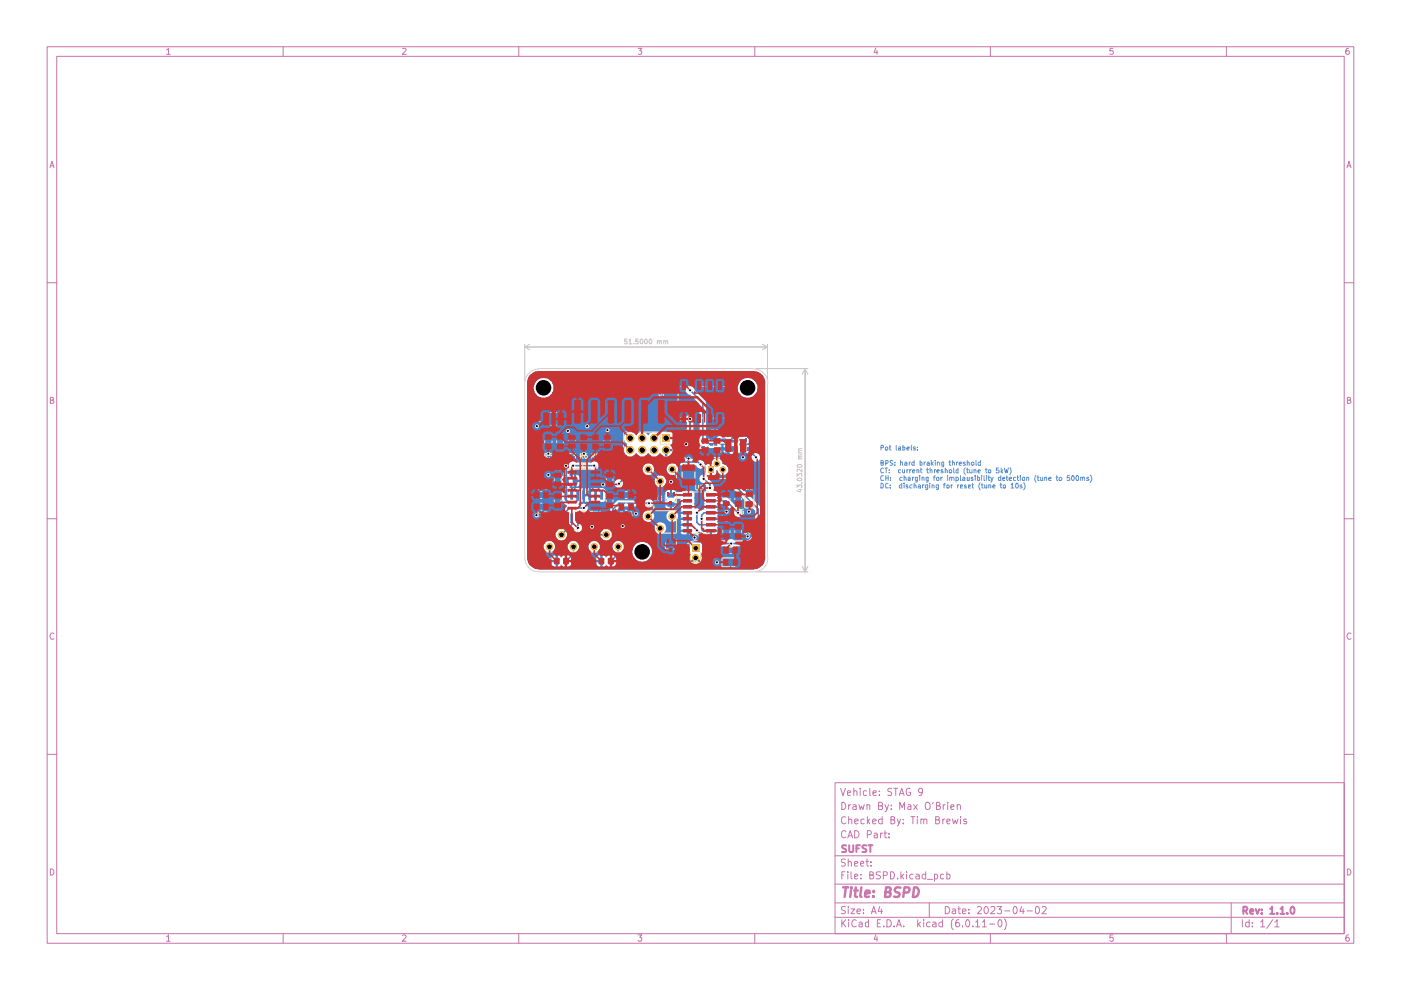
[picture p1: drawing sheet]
<svg xmlns="http://www.w3.org/2000/svg" width="297mm" height="210mm" viewBox="0 0 297 210" stroke-linecap="round" stroke-linejoin="round" font-family="sans-serif">
<g fill="none" stroke="#c872ab" stroke-width=".21">
<path d="M10 9.9h277v190.1h-277zM12 11.9h273v186.1h-273zM35.3 10.6l.4-.3v1.2M35.3 11.5h.8M60 9.9v2M85.4 10.3h.5l.2 .3-.8 .9h.8M110 9.9v2M135.3 10.3h.8l-.5 .5h.4v.6h-.7M160 9.9v2M185.7 10.2l-.4 .9h.8M185.9 10.7v.8M210 9.9v2"/>
<path d="M236 10.3h-.6l-.1 .5h.7a.48 .48 0 0 1 0 .6 .48 .48 0 0 1-.7 0M260 9.9v2M285.9 10.3h-.4l-.2 1 .3 .2 .4-.1 .1-.4-.2-.2h-.5l-.1 .2M10.6 35.6l.4-1.4 .4 1.4M10.7 35.1h.7M285.6 35.6l.4-1.4 .4 1.4M285.7 35.1h.6M10 60h2M285 60h2M10.7 84.8h.6v-.5h-.6v1.2h.5l.2-.4-.3-.3M285.7 84.8h.6v-.5h-.6v1.2h.5l.2-.4-.3-.3M10 110h2"/>
<path d="M285 110h2M11.4 134.4a.57 .57 0 0 0-.8 0 .57 .57 0 0 0 .1 .8l.3 .4 .4-.2M286.4 134.4a.57 .57 0 0 0-.8 0 .57 .57 0 0 0 .1 .8l.3 .4 .4-.2M10 159.9h2M285 159.9h2M177 166h108v32h-108zM178.2 167.1l.5 1.6 .5-1.6M178.5 170.1a.77 .77 0 0 1 .8 .8 .77 .77 0 0 1-.8 .7zM179.3 176.3l-.1-.1a.5 .5 0 0 0-.7 .3 .69 .69 0 0 0-.1 .8 .69 .69 0 0 0 .8 .3l.1-.1M179.3 173.2a.67 .67 0 0 0-.8 .2 .67 .67 0 0 0 0 .9v.1a.53 .53 0 0 0 .8 .1M179.7 168.2l.6-.2-.1-.4h-.4l-.1 .2v.6l.1 .3 .5-.1M179.8 177.6l.5-1.5 .5 1.5"/>
<path d="M179.8 177.2h.8M179.9 173.7h.4l.3 .1v.9M179.9 170.6v1M179.9 173.2v1.5M180.3 170.6l-.4 .3M180.9 170.7h.5l.1 .9M181 167.8l.2-.2 .5 .2v.9M181 167.1v1.6M181.2 176.1a.78 .78 0 0 1 .9 .8 .78 .78 0 0 1-.9 .7zM181.2 174.2l.8-.2-.1-.3h-.5l-.2 .1 .1 .8h.6M181.5 170.9l-.5 .1-.2 .3 .2 .3 .5-.1M182.1 170.6l.3 1 .2-.7 .4 .7 .2-1"/>
<path d="M182.4 167.1v.2M182.4 167.6v1.1M183.2 173.7h-.7v.8l.3 .2 .4-.1M183.7 167.7l-.4-.1-.2 .2v.7l.2 .2 .4-.1M183.8 170.8l.2-.2 .4 .1v.9M183.8 170.6v1M183.9 177l.7-.1 .1-.3v-.3l-.3-.2h-.5v1.5M183.9 173.2v1.5M184 174.1l.4 .6M184.4 167.1v1.5l.2 .1M184.4 173.7l-.5 .5M185 174.2l.8-.2-.1-.3h-.4l-.3 .1 .1 .8h.6"/>
<path d="M185.1 168.2l.7-.2v-.3l-.5-.1-.2 .2 .1 .8h.6M185.3 176.7h.6l.1 .9M186 177l-.7 .1v.5h.7M186.3 170.9l.7-.1 .1-.3-.1-.2-.2-.2h-.5v1.5h.6l.2-.1v-.6h-.3M186.4 168.5v.2M186.4 167.7v.1M186.7 176.6v1M187 173.7h-.4l-.3 .2 .1 .7h.6M187 173.2v1.5M187.1 176.6l-.4 .4M187.5 176.6h.6M187.6 176.1v1.3l.5 .2"/>
<path d="M187.6 170.6l.5 1M188.4 170.6l-.3 1-.5 .5M188.5 177.5v.1M188.5 176.7v.2M188.9 173.8l.7-.1v-.5h-.7v1.5h.5l.3-.2v-.3l-.3-.4M189 171.5v.1M189 170.7v.2M189.1 167.2l-.6-.1-.3 .3 .2 .4 .6 .2v.6h-.8M189.5 167.1h.8M189.9 167.1v1.6M190.3 173.7l.3 1M190.7 168.7l.5-1.6 .5 1.6"/>
<path d="M190.8 171.6v-1.5l.5 1.1 .5-1.1v1.5M190.8 168.2h.7M190.9 173.7l-.3 1-.3 .4M191.5 174.5v.2M191.5 173.7v.1M192.5 170.7h.5l.1 .9M193 167.2h-.6a.86 .86 0 0 0 .3 1.5l.3-.2v-.5h-.3M193.1 170.9l-.5 .1-.1 .3 .1 .3 .5-.1M193.1 173.2h.9M193.6 173.2v1.5M193.7 170.6l.8 1M194.5 173.2h.1"/>
<path d="M194.5 173.7v1M194.5 170.6l-.8 1M195.2 173.7h.6v1M195.2 173.7v1M195.6 167.8l-.3 .3h-.3l-.3-.3v-.4l.3-.3h.3a1.04 1.04 0 0 1-.1 1.6h-.3M195.8 173.8l.3-.1 .4 .1v.9M196.3 170.2a.54 .54 0 0 1 .9 .4l-.1 .9-.3 .1-.5-.1-.1-.4zM197.9 170.1l-.2 .3M198.4 173.8h.5a.35 .35 0 0 0 .3-.3 .35 .35 0 0 0-.3-.3h-.5v1.5h.6a.45 .45 0 0 0 .2-.5 .45 .45 0 0 0-.3-.4M198.6 170.9h.5l.1-.2 .1-.3-.2-.3h-.5v1.5h.5l.3-.2-.1-.5h-.2M199.9 173.7v1M200 170.6v1"/>
<path d="M200.3 173.7h-.4v.2M200.4 170.6l-.4 .3M200.8 174.2l.6-.2-.1-.3h-.4l-.1 .1v.6l.1 .3 .4-.1M200.9 170.1v.2M200.9 170.6v1M201.6 171.1l.7-.2-.2-.3-.4 .1-.1 .8 .2 .1 .4-.1M201.9 173.7l.3 1 .3-.8 .3 .8 .3-1M203 170.8l.1-.2 .4 .1 .1 .9M203 170.6v1M203.6 173.2h.1M203.6 173.7v1M204.9 173.7h-.4l-.2 .1 .2 .4h.4v.4h-.6"/>
<path d="M10.7 184.2a.71 .71 0 0 1 .7 .5 .71 .71 0 0 1-.2 .8h-.5zM35.3 198.6l.4-.4v1.4M35.3 199.6h.8M60 198v2M85.4 198.4l.1-.2h.4l.2 .4-.8 1h.8M110 198v2M135.3 198.2h.8l-.5 .5 .5 .3-.1 .5-.5 .1-.2-.2M160 198v2M177 194.5h108M177 191.4h108M177 187.5h108M177 181.4h108"/>
<path d="M178.5 195v1.5M178.5 185.5h.4M178.7 195.7l.6 .8M179.2 184.8h-.7v1.6M179.2 192.3h-.7a.61 .61 0 0 0 .1 .6 .61 .61 0 0 0 .6 .2v.4a.6 .6 0 0 1-.8 .1M179.2 182.2h-.7a.53 .53 0 0 0 0 .6 .53 .53 0 0 0 .6 .2l.1 .2-.1 .4h-.7M179.3 195l-.8 .9M179.8 184.8v.2M179.8 185.3v1.1M179.8 192.2v.2M179.8 182.8l.1-.1a.36 .36 0 0 1 .6 .2v.7M179.8 182.1v1.5"/>
<path d="M179.8 192.7v1M179.9 195v.2M179.9 195.5v1M180.4 192.7h.8l-.8 1h.8M180.4 184.8v1.3l.3 .3M181.2 185.9l.7-.2-.2-.4-.5 .1v.9h.6M181.2 183.1l.7-.1-.2-.4-.5 .1v.9h.6M181.5 195.2l-.3-.2a.78 .78 0 0 0-.6 .8 .78 .78 0 0 0 .6 .7l.3-.2M181.7 193.2l.8-.1-.1-.3-.4-.1-.3 .3 .1 .6h.6M182.1 195.6h.6l.1 .9M182.5 183.1l.6-.1-.1-.4-.5 .1v.7l.1 .2h.5M182.5 186.2v.2"/>
<path d="M182.5 185.4v.1M182.8 195.9l-.7 .1v.4h.7M183.1 193.6v.1M183.1 192.8v.2M183.6 182.6h.6M183.8 182.1v1.3l.4 .2M184.2 195.6l-.5-.1-.2 .2v.6l.2 .2 .5-.1M184.2 195v1.5M184.4 185.5h.6l.2-.4-.4-.3h-.4v1.6h.5l.3-.2 .1-.3-.5-.4M184.7 183.5v.1M184.7 182.7v.2M184.7 193.7l.6-1.5 .5 1.5"/>
<path d="M184.8 193.3h.8M185.7 198.2l-.4 .9h.8M185.9 198.6v1M186 195.8h.5M186.5 192.2l-.3 1h.9M186.7 195h-.7v1.5h.7M186.7 184.9a.67 .67 0 0 0-.9 .2l.1 .3a.62 .62 0 0 1 .7 .8 .64 .64 0 0 1-.8 .1M186.9 192.7v1M187.3 185.6l.8-.1v-.6l-.8-.1v1.6M187.4 196.3v.2M188.1 195a.78 .78 0 0 1 .9 .8 .78 .78 0 0 1-.9 .7zM188.8 184.8a.77 .77 0 0 1 .9 .8 .77 .77 0 0 1-.9 .8z"/>
<path d="M189.6 196.3v.2M190.1 196.5l.5-1.5 .5 1.5M190.3 196.1h.6M190.3 186.2v.2M191 184.8v1.6M191.2 185.8l.4 .6M191.6 196.3v.2M191.6 185.3l-.6 .6M192.2 184.8v.2M192.2 185.3v1.1M193.6 185.4l-.5-.1-.2 .3 .1 .6 .1 .2 .5-.1M194.2 185.4l.5-.1 .2 .2v.9"/>
<path d="M194.6 195v1.5M194.7 195.9l.5 .6M194.9 185.7l-.8 .2 .3 .5 .5-.1M195.2 195.5l-.6 .6M195.8 195v.2M195.8 195.5v1M196.3 185.4a.52 .52 0 0 0-.8 .2l.2 .7h.6M196.3 184.8v1.6M196.6 186.4h1.1M197 191.4v3.1M197.2 195.6h-.6l-.2 .7a.52 .52 0 0 0 .8 .1M197.8 195.6h.6l.1 .9"/>
<path d="M198.1 185.4l.5-.1 .2 .3-.1 .6-.1 .2-.5-.1M198.1 185.3v1.6M198.5 195.9h-.5l-.3 .3 .3 .3 .5-.1M199.8 195.6h-.6l-.1 .7a.52 .52 0 0 0 .7 .1M199.8 195v1.5M200.1 185.4l-.4-.1-.3 .3 .1 .7h.6M200.4 192.2a.78 .78 0 0 1 .9 .8 .78 .78 0 0 1-.9 .7zM200.8 185.4l.4-.1 .2 .3-.1 .7h-.5M200.8 184.8v1.6M201.9 192.8h.6l.1 .9M202.1 194.8a1.74 1.74 0 0 0 0 2.3M202.6 193.1h-.5l-.2 .3 .2 .3 .5-.1"/>
<path d="M203.1 192.7h.5M203.3 192.2v1.4l.3 .1M203.3 195l-.4 .1a1.38 1.38 0 0 0-.2 1.3 .52 .52 0 0 0 .8-.1v-.4l-.4-.3-.4 .1-.1 .2M204.1 193.2l.7-.1-.1-.3-.4-.1-.2 .3v.6l.2 .1 .4-.1M204.1 196.3v.2M205.1 195a.89 .89 0 0 1 .3 1.4l-.2 .1a.88 .88 0 0 1-.1-1.5zM205.4 193.6v.1M205.4 192.8v.2M206.3 196.3v.2M206.8 195.5l.5-.5v1.5M206.8 196.5h.9M207.3 192.4l.1-.2h.4l.3 .4-.9 1.1h.9"/>
<path d="M208.3 195.5l.4-.5v1.5M208.3 196.5h.8M208.8 192.4l.2-.2a.82 .82 0 0 1 .6 .8 .82 .82 0 0 1-.6 .7 .93 .93 0 0 1-.2-1.3zM209.8 195.9h1.1M210 198v2M210.1 192.4l.2-.2 .5 .1 .1 .6-.9 .8h.9M211.4 192.2h1l-.6 .6 .5 .1v.7l-.6 .1-.3-.1M211.9 195a.89 .89 0 0 1 .4 1.4l-.2 .1a.88 .88 0 0 1-.2-1.5zM212.9 194.8a1.74 1.74 0 0 1 0 2.3M213 193.1h1.1M215 192.3l.1-.1a.89 .89 0 0 1 .4 1.4l-.2 .1a.78 .78 0 0 1-.6-.5 .78 .78 0 0 1 .3-.8zM216.6 192.2l-.4 1h1"/>
<path d="M216.9 192.7v1M217.8 193.1h1.1M219.6 192.4l.3-.2a.82 .82 0 0 1 .5 .8 .82 .82 0 0 1-.5 .7l-.4-.2zM221 192.4l.2-.2h.3l.3 .4-.9 1.1h.9M236 198.2h-.6l-.1 .7 .2-.2 .5 .1v.7l-.5 .1-.2-.2M260 198v2M261 191.4v6.6M263.4 195v1.5M264.8 195.6l-.5-.1-.2 .3v.5l.2 .2 .5-.1M264.8 195v1.5M265.5 196.3v.2M265.5 195.6v.2"/>
<path d="M267.3 195.5l.4-.5v1.5M267.3 196.5h.8M269.8 195l-1.2 1.9M270.3 195.5l.5-.5v1.5M270.3 196.5h.9M285.7 184.2a.71 .71 0 0 1 .7 .5 .71 .71 0 0 1-.2 .8h-.5zM285.9 198.2a.58 .58 0 0 0-.6 .6l.1 .7 .4 .1 .3-.3v-.3l-.3-.3h-.2l-.3 .3"/>
</g>
<g fill="none" stroke="#c872ab" stroke-width=".42">
<path d="M179.4 179.3l-.6-.1-.3 .3a.74 .74 0 0 0 .8 .6v.5h-.8M180.1 179.2v1.2l.1 .2h.5l.2-.2v-1.2M181.6 179.9h.5M182.3 179.2h-.7v1.4M183.7 179.3h-.8v.5l.6 .3 .2 .3-.2 .2h-.7M184.1 179.2h.9M184.5 179.2v1.4M263.6 193.1h.6a.47 .47 0 0 0 .3-.4 .47 .47 0 0 0-.3-.5h-.6v1.6M264 193.1l.5 .7M265.1 193.3l.6-.1-.1-.4h-.5v.8l.1 .2 .4-.1M266.2 192.8l.4 1 .4-1M267.5 193.6v.2"/>
<path d="M267.5 192.8v.2M269.3 192.7h.2l.2-.5v1.6M269.3 193.8h.9M270.8 193.6v.2M271.5 192.7l.4-.5v1.6M271.5 193.8h.8M272.9 193.6v.2M273.9 192.2a.89 .89 0 0 1 .4 1.5l-.2 .1a.88 .88 0 0 1-.2-1.6z"/>
</g>
<g fill="none" stroke="#c872ab" stroke-width=".51">
<path d="M178.7 188.1h1.1M179.3 188.1l-.2 2.1M180.4 188.8l-.1 1.4M180.5 188.1v.3M181.1 188.8h.8M181.4 188.1l-.1 1.8 .4 .3M182.6 188.1l-.2 1.8 .2 .3M183.4 189.5l1-.2-.1-.4h-.7l-.2 1 .2 .3 .6-.1M185.2 190v.2M185.3 188.9v.3M187.7 189.2h.7a.62 .62 0 0 0 .3-1l-.8-.1-.3 2.1h.8l.3-.2 .1-.7-.4-.1M190.9 188.2h-1l-.2 .5a.95 .95 0 0 0 .9 .6l.2 .3-.3 .5h-.9"/>
<path d="M191.6 189.2h.8a.67 .67 0 0 0 .3-1l-.9-.1-.3 2.1M193.8 188.1l.7 .1a1.24 1.24 0 0 1-.2 1.9l-.7 .1z"/>
</g>
<path d="M112.4 79.5l.7-.6 1.1-.2h45.5a2.52 2.52 0 0 1 2.5 2.2v37.6l-.1 .7-.5 .7-1 .7-.8 .1h-45.6l-.8-.1-1-.7-.3-.4h4.8l.1 .4 .5 .2h1l.4-.2h.2l.3 .2h1.3l.3-.2 .1-.4h5.3l.2 .4 .4 .2h1l.4-.2 .6 .2h1.1l.4-.2 .1-.6h16.2l.4 .3 1.1-.2-.8-.8-.7 .7h-16.2v-.6l1.1-.9v-.7h2.3l.1 .3a2.08 2.08 0 0 0 1.6 1.7 2.08 2.08 0 0 0 2.1-.8h8.4l.2 .7 1-1.1h.2l1 1.1 .3-.7-.3-.7 .3-.5v-1.7l-.4-.4-2.2 .1-.1 2.2 .2 .3-.2 .7h-8.4a2.14 2.14 0 0 0-.1-2.7 1.53 1.53 0 0 0-1.2-.7l-.9 .1a2.2 2.2 0 0 0-1.6 2.1h-2.3v-.2a1.4 1.4 0 0 0 .5-1.5 1.18 1.18 0 0 0-1.7-.6l-.5 .6a1.28 1.28 0 0 0 .4 1.5v.3l-.6 .5a1.61 1.61 0 0 0-1.4 .3l-.2-.2h-.4v2.3h-.5v-.9h-.9v.3h-5.3l.1-.8h6.1v-.9h-.5l-.2 .2-.2 .7h-5.2l.9-.8 .2-.5-.1-.4 .3-.3 .3-.8h1.9l.2 .6 .6 .5a1.19 1.19 0 0 0 1.7-.7l-.1-.9a1.18 1.18 0 0 0-1.7-.6l-.5 .5-.2 .6h-1.9a1.23 1.23 0 0 0-1.8-1.1 1.23 1.23 0 0 0-.1 2.1v.3l-.7 .6h-.9l-.2 .2h-.2l-.2-.2h-.4v2.3h-.5v-.9h-.9v.3h-4.8l-.2-.8h5.9v-.9h-.4l-.4 .2-.1 .7h-5l-.1-2.8h3.4v.2a1.23 1.23 0 0 0 1.7 1 1.23 1.23 0 0 0 .6-1.8 1.23 1.23 0 0 0-1.8-.3l-.4 .4-.1 .5h-3.4v-2.5h6a1.25 1.25 0 0 0 1.4 1.2 1.25 1.25 0 0 0 1-1.6l1.2-1.1h.2l.2 .6 .4 .4 .7-.1 .4-.3 .1-.3h.1l1.8 1.8 2.2 .1 .4 .4 .4 .1a1.44 1.44 0 0 0 1.4-.8l-.1-1a1.2 1.2 0 0 0-2.1-.1l-1.6-.1 .5-.7v-.5l.4-.1 1.1 .1 .4-.2 .1-.6h.5l.6 .6h1l.5-.4 .2 .4a.92 .92 0 0 0 .4 1.1 .92 .92 0 0 0 1.2-.3h6v.2a1.22 1.22 0 0 0 .8 1 1.22 1.22 0 0 0 1.3-.4h3.4l.4 .5h.8v-.5h-4.6l.3-.6-.1-.7h3.2l.1 .3-.1 .5h1.2v-.8h-4.4a1.23 1.23 0 0 0-1.4-.7 1.23 1.23 0 0 0-.9 1.2h-6l.1-.3-.1-.7 .3-.4v-1.1h3.1a1.23 1.23 0 0 0 1.3 1.1 1.23 1.23 0 0 0 1.2-1.1h2.6v.2a1.22 1.22 0 0 0 .9 .9 1.22 1.22 0 0 0 1.2-.4h.9l.1 .3-.1 .5h1.2v-.8h-2.1l.4-.5-.1-.7h.6l.1 .2-.1 .5h1.2v-.7h-1.8l-.2-.4a1.25 1.25 0 0 0-1.4-.3 1.25 1.25 0 0 0-.8 1.2h-2.6v-.4a1.25 1.25 0 0 0-1.4-.9 1.25 1.25 0 0 0-1.1 1.3h-3.1l-.2-.5-.4-.3h-1l-.6 .3-.3-.2v-.6l1-.8h5.4l.3 .2h.6l.5-.4h2.7v.3l.6 .5 1.4-.1 .4-.5v-.2h-1v.7h-.5v-.7h-3.6a.92 .92 0 0 0-.5-1.4h-.6l-.4 .3h-6l-1.4 1.4-.1 1.2-.4 .5h-.6v-.4l-.4-.3h-2.4h-1.1v-.3a.91 .91 0 0 0-.2-1.2 .91 .91 0 0 0-1.2 0l-.5-.1 .5-.6h5l.3-.2-.1-2.4-.4-.2h-.6l-.3 .1-.4-.1-1 .1-.3-.1v2.9h-.5v-1.2h-.8v1.2h-.5v-1.7h1.3v-1.2l-.3 .1-.5-.1v1.2h-.5v-1.2l-.3 .1-.4-.1-1 .1-.3-.1v1.6l-.4 .1-.1-1.7-.3-.1v-.4l.2-.1 .4 .2h1.2l.4-.6h7.4l.3 .7 .3 .2h.6l.3-.2 .3-.7 .5-.5h6.2v.3a1.26 1.26 0 0 0 1.2 1 1.26 1.26 0 0 0 1.2-.9l.4 .4v1.2l-.5 .4v1.2l.2 .2-.2 .9h2.4l-.3-.9h1.1v.6l.1 .3-.1 .5 .1 .9-.1 .4h1.8v4.8h.8l.3-.2 .6 .3 2.2 2.3 .5 .2 3.9-.1 .3 .3h.6l.4-.3h3.6l2.1-2v-6.1l-5-5.1v-6.2l.4-.4 .2-.4h1l.2 .4h.2l.9 1a.89 .89 0 0 0 .7 .9l.7-.1 .4-.4v-.8l-.2-.3-.6-.3-.8-.7-.1-.7-.3-.3h-.7l-.4 .4v.9h-1v-.9l-.3-.4 .2-.4h.6l.2 .2h.7l.3-.2 1.1 .2 .3-.3v-1.2l-.2-.2h-1l-.1 .1-.2-.1h-.9l-.2 .1h-.6l-.5-.4h-1.4l-.5 .5-.5-.1h-1.7l-.3 .4-.1 .5h-1.3l-.5-.5-.4-.1v-7.4l-.1-.3-2.4-2.4v-.3h9.2a2.1 2.1 0 0 0 2.7 1.8 2.1 2.1 0 0 0 1.2-3.1 2.1 2.1 0 0 0-3.3-.3l-.4 .5-.2 1.1h-9.2a.89 .89 0 0 0-1.6-.1 .89 .89 0 0 0 .7 1.4l2 2v9.7h3.7l.2 .4 .7 .1v-.5h-3.2l.2-.7h.1l.5 .3 2.4-.1v-.6h-.2v-.2h1.3l.2-.2h.4l.3 .3-.4 .5-.6-.4h-.5v1.6h.6l.4-.3 .7 .8v6.8l5 5.1v4.9l-1.4 1.4h-3.1l-.3-.3h-.6l-.3 .3h-3.6l-1.1-1.1 .2-.2h1.9l.4-.5h-1.2v.5h-.5v-.5l-1.4 .1-.4-.5-.1-.5h.7v.4h2.9l-.1-.4 .1-.4-.1-1 .1-.3h-1.7v-.5h1.7l-.1-.3 .1-.4-.1-1 .1-.3h-2.9l.1 .3-.6 .3h-.3v-.2l-.6-.3-.6 .1-.1-.9-.1-.1 .1-.3v-.8l-.1-.2 .1-.3v-1l-.5-.2h-1.8l-.5 .2h-1.1l-.4-.3v-1.4a.89 .89 0 0 0-.1-1.1 .89 .89 0 0 0-1.1-.1l-.4 .4-.2-.1a1.2 1.2 0 0 0-1.3-.9 1.2 1.2 0 0 0-1 1.2h-6.2l3.4-3.4h.4v.3a1.22 1.22 0 0 0 1.1 1.8 1.22 1.22 0 0 0 1-1.9l-.1-.2h3.1v.3a1.22 1.22 0 0 0 1.1 1.8 1.22 1.22 0 0 0 1-1.9l-.1-.2 4.2 .1a.92 .92 0 0 0 .9 .7 .92 .92 0 0 0 .8-.7l.2 .2v1.7l-.2 .1a.91 .91 0 0 0-1.1 .7 .91 .91 0 0 0 .9 1.1l.5 .4-.1 .7a.48 .48 0 0 1-.2 .8l-.1 .9 .1 .2-.1 .3v.8l.1 .2-.1 .4h2.9v-.3h1.6l1.8 1.9a.95 .95 0 0 0 1.5 .6 .97 .97 0 0 0 .2-1.1l-.6-.5h-.2l-2.1-2.2-2.2-.1v-1.1l-.6-.3h-.3l.1-.8-.3-.8-1-1-.2-.7 1.7-.1 .3-.4v-.6h.2l.1 .5 .5 .4a1.17 1.17 0 0 0 1.7-.8 1.17 1.17 0 0 0-1.1-1.4 1.21 1.21 0 0 0-.9-1.1 1.21 1.21 0 0 0-1.3 .4l-.3 .7h-.8l-.4 .3h-.2v-.3a1.21 1.21 0 0 0-.9-.9l-.3-.2h-12.6l-4.4 4.3-.5 .1-.2 .2-.2 .6h-7.4v-.3h-.7v.9h-.5v-1.4h1.2v-.4l-.2-.5-.5-.1v1h-.5v-1l-.8 .3-.2-.2v-1.3h.4a.72 .72 0 0 0 1-.1h3.3l.7 .3 .6-.3 .2-.5a.9 .9 0 0 0-.4-1 .9 .9 0 0 0-1.1 .2h-3.3l-.2-.2-.6-.1-.5 .3a1.04 1.04 0 0 0-1.7 .2v.8l.3 .3v1.4l-.4 .5v1.3l.4 .4v.6l-.3 .5v1.8l.3 .6 .8 .7v.2l-.9 .9-.2 .7v1.9l.4 .4 .4 .1v.2l-.6 .6-.3-.1-.6 .2-.5 .5-.1 .6h-6v-18h20.5a1.34 1.34 0 0 0 .8 1.3 1.34 1.34 0 0 0 1.5-.4l.2-.2 .2 .1a1.39 1.39 0 0 0 2.3-.1l.2 .1a1.39 1.39 0 0 0 2.4-.1l.1 .1a1.4 1.4 0 0 0 1.5 .6 1.4 1.4 0 0 0 1.1-1.1h-1.1v1.1h-.5v-1.5l1.6-.1-.4-1h2.4v.1a.94 .94 0 0 0 1.5 .5l1.4 .1 .3-.2v-1.1l-.3-.2h-1.3v-.9l.8-.8v-2.2a.93 .93 0 0 0 0-1.3 .93 .93 0 0 0-1.3 0 .93 .93 0 0 0-.1 1.3v1.5l-.8 1v1.6l-.2 .6h-2.2l.2-.3v-1.9l-.4-.5h-1.9l-.6 .5a1.37 1.37 0 0 0-2.3 .3 1.48 1.48 0 0 0-2.5 0 1.43 1.43 0 0 0-1.4-.7 1.43 1.43 0 0 0-1.2 1 1.28 1.28 0 0 0 .6 1.5v.2l-.4 .3-.2 .8h-20.5v-13h1.3l.1 .2a2.11 2.11 0 0 0 2.1 1.8 2.11 2.11 0 0 0 2.1-1.8 2.11 2.11 0 0 0-2.2-2.5 2.16 2.16 0 0 0-2.1 2.3h-1.3l.1-2z" fill="#4d7fc4"/>
<path d="M120 98.7v7.3l.4 .4h1.6l.5-.4v-1M125.1 109.9v1.4l.4 .4M142.2 102.2v2.8" fill="none" stroke="#4d7fc4" stroke-width=".42"/>
<path d="M121.5 98.7h4.5M135.7 98l-4.5 4.5M123.8 107.7h-3.1l-.7 .8v1.4M137.6 106.7h-6.4l-1.2 1.3v1.9" fill="none" stroke="#4d7fc4" stroke-width=".34"/>
<circle cx="122.5" cy="111.9" r=".17" fill="#4d7fc4"/>
<path d="M121.2 109.9v1.3M122.5 109.9v2M123.8 109.9v1.5M126.3 109.9h1.3" fill="none" stroke="#4d7fc4" stroke-width=".34"/>
<path d="M132 109.9v1.6" fill="none" stroke="#4d7fc4" stroke-width=".42"/>
<circle cx="130" cy="109.9" r=".17" fill="#4d7fc4"/>
<g fill="none" stroke="#4d7fc4" stroke-width=".34">
<path d="M135.7 98h12.3l.5 .5M146.3 82.7l2.7 2.7v8.1h.8l.7 .7h.8M153.2 93.2h4.9M155.8 95.2v7.8l5 5v5.5l-1.8 1.7h-8.5l-2.7-2.8M158.8 95.2v.2l1.5 1.6M121.2 111.2l-2.2 2.2M121.6 115.9v1.5l-1.6 1.6M123.8 111.4l1.9 2h2.8M127.6 109.9h2.4M131.1 115.9v1.5l-1.6 1.6M147.8 108.7v2.1l.5 .5h2.4M149.2 101.5l1.3 1.3v.7"/>
<path d="M150.7 106.2h3.2l2.6 2.5M150.7 108.7h-1.4l-.5 .5v.8"/>
</g>
<path d="M146.3 88.8v2.6l-.8 .8v2h1.5M142.2 102.1v.1M145.8 104.9l-3.6 .1" fill="none" stroke="#4d7fc4" stroke-width=".42"/>
<path d="M129.1 118.5h.8v.9h-.8z" fill="#4d7fc4"/>
<path d="M129.1 118.5h.8v.9h-.8z" fill="none" stroke="#4d7fc4" stroke-width=".51"/>
<path d="M127.2 118.5h.7v.9h-.7z" fill="#4d7fc4"/>
<path d="M127.2 118.5h.7v.9h-.7z" fill="none" stroke="#4d7fc4" stroke-width=".51"/>
<path d="M129.6 109.5h.8v.9h-.8z" fill="#4d7fc4"/>
<path d="M129.6 109.5h.8v.9h-.8z" fill="none" stroke="#4d7fc4" stroke-width=".51"/>
<path d="M119.6 118.5h.7v.9h-.7z" fill="#4d7fc4"/>
<path d="M119.6 118.5h.7v.9h-.7z" fill="none" stroke="#4d7fc4" stroke-width=".51"/>
<path d="M117.7 118.5h.7v.9h-.7z" fill="#4d7fc4"/>
<path d="M117.7 118.5h.7v.9h-.7z" fill="none" stroke="#4d7fc4" stroke-width=".51"/>
<path d="M119.8 101.4h.5v1.1h-.5z" fill="#4d7fc4"/>
<path d="M119.8 101.4h.5v1.1h-.5z" fill="none" stroke="#4d7fc4" stroke-width=".51"/>
<path d="M121.7 101.4h.5v1.1h-.5z" fill="#4d7fc4"/>
<path d="M121.7 101.4h.5v1.1h-.5z" fill="none" stroke="#4d7fc4" stroke-width=".51"/>
<path d="M119.8 104.1h.3v1.7h-.3z" fill="#4d7fc4"/>
<path d="M119.8 104.1h.3v1.7h-.3z" fill="none" stroke="#4d7fc4" stroke-width=".34"/>
<path d="M121.1 104.1h.2v1.7h-.2z" fill="#4d7fc4"/>
<path d="M121.1 104.1h.2v1.7h-.2z" fill="none" stroke="#4d7fc4" stroke-width=".34"/>
<path d="M122.4 104.1h.2v1.7h-.2z" fill="#4d7fc4"/>
<path d="M122.4 104.1h.2v1.7h-.2z" fill="none" stroke="#4d7fc4" stroke-width=".34"/>
<path d="M131.7 109.5h.6v.9h-.6z" fill="#4d7fc4"/>
<path d="M131.7 109.5h.6v.9h-.6z" fill="none" stroke="#4d7fc4" stroke-width=".51"/>
<path d="M127.4 109.1h.3v1.7h-.3z" fill="#4d7fc4"/>
<path d="M127.4 109.1h.3v1.7h-.3z" fill="none" stroke="#4d7fc4" stroke-width=".34"/>
<path d="M126.2 109.1h.2v1.7h-.2z" fill="#4d7fc4"/>
<path d="M126.2 109.1h.2v1.7h-.2z" fill="none" stroke="#4d7fc4" stroke-width=".34"/>
<path d="M124.9 109.1h.2v1.7h-.2z" fill="#4d7fc4"/>
<path d="M124.9 109.1h.2v1.7h-.2z" fill="none" stroke="#4d7fc4" stroke-width=".34"/>
<path d="M123.6 109.1h.3v1.7h-.3z" fill="#4d7fc4"/>
<path d="M123.6 109.1h.3v1.7h-.3z" fill="none" stroke="#4d7fc4" stroke-width=".34"/>
<path d="M122.4 109.1h.2v1.7h-.2z" fill="#4d7fc4"/>
<path d="M122.4 109.1h.2v1.7h-.2z" fill="none" stroke="#4d7fc4" stroke-width=".34"/>
<path d="M121.1 109.1h.2v1.7h-.2z" fill="#4d7fc4"/>
<path d="M121.1 109.1h.2v1.7h-.2z" fill="none" stroke="#4d7fc4" stroke-width=".34"/>
<path d="M119.8 109.1h.3v1.7h-.3z" fill="#4d7fc4"/>
<path d="M119.8 109.1h.3v1.7h-.3z" fill="none" stroke="#4d7fc4" stroke-width=".34"/>
<path d="M123.6 104.1h.3v1.7h-.3z" fill="#4d7fc4"/>
<path d="M123.6 104.1h.3v1.7h-.3z" fill="none" stroke="#4d7fc4" stroke-width=".34"/>
<path d="M124.9 104.1h.2v1.7h-.2z" fill="#4d7fc4"/>
<path d="M124.9 104.1h.2v1.7h-.2z" fill="none" stroke="#4d7fc4" stroke-width=".34"/>
<path d="M126.2 104.1h.2v1.7h-.2z" fill="#4d7fc4"/>
<path d="M126.2 104.1h.2v1.7h-.2z" fill="none" stroke="#4d7fc4" stroke-width=".34"/>
<path d="M127.4 104.1h.3v1.7h-.3z" fill="#4d7fc4"/>
<path d="M127.4 104.1h.3v1.7h-.3z" fill="none" stroke="#4d7fc4" stroke-width=".34"/>
<path d="M149.9 104.7h1.7v.4h-1.7z" fill="#4d7fc4"/>
<path d="M149.9 104.7h1.7v.4h-1.7z" fill="none" stroke="#4d7fc4" stroke-width=".34"/>
<path d="M149.9 106h1.7v.3h-1.7z" fill="#4d7fc4"/>
<path d="M149.9 106h1.7v.3h-1.7z" fill="none" stroke="#4d7fc4" stroke-width=".34"/>
<path d="M149.9 107.3h1.7v.3h-1.7z" fill="#4d7fc4"/>
<path d="M149.9 107.3h1.7v.3h-1.7z" fill="none" stroke="#4d7fc4" stroke-width=".34"/>
<path d="M149.9 108.5h1.7v.4h-1.7z" fill="#4d7fc4"/>
<path d="M149.9 108.5h1.7v.4h-1.7z" fill="none" stroke="#4d7fc4" stroke-width=".34"/>
<path d="M149.9 109.8h1.7v.4h-1.7z" fill="#4d7fc4"/>
<path d="M149.9 109.8h1.7v.4h-1.7z" fill="none" stroke="#4d7fc4" stroke-width=".34"/>
<path d="M149.9 111.1h1.7v.3h-1.7z" fill="#4d7fc4"/>
<path d="M149.9 111.1h1.7v.3h-1.7z" fill="none" stroke="#4d7fc4" stroke-width=".34"/>
<path d="M149.9 112.4h1.7v.3h-1.7z" fill="#4d7fc4"/>
<path d="M149.9 112.4h1.7v.3h-1.7z" fill="none" stroke="#4d7fc4" stroke-width=".34"/>
<path d="M145 112.4h1.6v.3h-1.6z" fill="#4d7fc4"/>
<path d="M145 112.4h1.6v.3h-1.6z" fill="none" stroke="#4d7fc4" stroke-width=".34"/>
<path d="M145 111.1h1.6v.3h-1.6z" fill="#4d7fc4"/>
<path d="M145 111.1h1.6v.3h-1.6z" fill="none" stroke="#4d7fc4" stroke-width=".34"/>
<path d="M145 109.8h1.6v.4h-1.6z" fill="#4d7fc4"/>
<path d="M145 109.8h1.6v.4h-1.6z" fill="none" stroke="#4d7fc4" stroke-width=".34"/>
<path d="M145 108.5h1.6v.4h-1.6z" fill="#4d7fc4"/>
<path d="M145 108.5h1.6v.4h-1.6z" fill="none" stroke="#4d7fc4" stroke-width=".34"/>
<path d="M145 107.3h1.6v.3h-1.6z" fill="#4d7fc4"/>
<path d="M145 107.3h1.6v.3h-1.6z" fill="none" stroke="#4d7fc4" stroke-width=".34"/>
<path d="M145 106h1.6v.3h-1.6z" fill="#4d7fc4"/>
<path d="M145 106h1.6v.3h-1.6z" fill="none" stroke="#4d7fc4" stroke-width=".34"/>
<path d="M145 104.7h1.6v.4h-1.6z" fill="#4d7fc4"/>
<path d="M145 104.7h1.6v.4h-1.6z" fill="none" stroke="#4d7fc4" stroke-width=".34"/>
<path d="M141.7 104.7h1.1v.5h-1.1z" fill="#4d7fc4"/>
<path d="M141.7 104.7h1.1v.5h-1.1z" fill="none" stroke="#4d7fc4" stroke-width=".51"/>
<path d="M141.7 106.7h1.1v.5h-1.1z" fill="#4d7fc4"/>
<path d="M141.7 106.7h1.1v.5h-1.1z" fill="none" stroke="#4d7fc4" stroke-width=".51"/>
<g fill="#4d7fc4">
<path d="M148.7 93.3h.7v.4h-.7z"/>
<path d="M148.7 94.6h.7v.4h-.7z"/>
<path d="M146.6 93.9h.7v.5h-.7z"/>
<path d="M152.6 93.1h1.2v.3h-1.2z"/>
</g>
<path d="M152.6 93.1h1.2v.3h-1.2z" fill="none" stroke="#4d7fc4" stroke-width=".34"/>
<path d="M152.6 95h1.2v.3h-1.2z" fill="#4d7fc4"/>
<path d="M152.6 95h1.2v.3h-1.2z" fill="none" stroke="#4d7fc4" stroke-width=".34"/>
<path d="M150.7 94.1h1.2v.2h-1.2z" fill="#4d7fc4"/>
<path d="M150.7 94.1h1.2v.2h-1.2z" fill="none" stroke="#4d7fc4" stroke-width=".34"/>
<path d="M155.3 94.8h.9v.8h-.9z" fill="#4d7fc4"/>
<path d="M155.3 94.8h.9v.8h-.9z" fill="none" stroke="#4d7fc4" stroke-width=".51"/>
<path d="M155.3 92.9h.9v.7h-.9z" fill="#4d7fc4"/>
<path d="M155.3 92.9h.9v.7h-.9z" fill="none" stroke="#4d7fc4" stroke-width=".51"/>
<g fill="#4d7fc4">
<path d="M157.9 92.9h.4v.7h-.4z"/>
<path d="M159.2 92.9h.4v.7h-.4z"/>
<path d="M158.5 94.8h.5v.8h-.5z"/>
</g>
<g fill="none" stroke="#5994dc" stroke-width=".21">
<path d="M186.8 94.9h.4l.1-.4-.5-.1v1M186.8 98.1h.3l.2-.1-.2-.4h-.3v1h.4l.1-.4-.2-.1M187.3 99.3a.52 .52 0 0 0-.6 .3 .52 .52 0 0 0 .2 .7l.4-.1M187.6 99.2h.6M187.7 94.9l.2-.2 .3 .1v.5l-.4 .1zM187.8 98.2h.3l.2-.1v-.4l-.5-.1v1M187.9 99.2v1.1M188.6 99.7h.1M188.6 94.7h.3M188.6 94.4v.9l.3 .1M189.3 97.7h-.6v.4l.6 .3-.1 .2h-.5M189.7 98.6h.1"/>
<path d="M189.7 98.1h.1M190 94.4v.9l.2 .1M190.5 94.8h.4v.6h-.4v-.3l.4-.1M190.9 98.1h.5v.5M190.9 99.7h-.4v.5l.4 .1M190.9 97.6v1M191.4 99.6v.7l.4-.1M191.4 94.4v1h.4l.1-.6h-.5M191.8 99.6v.7M191.9 98.1l.2-.1 .2 .1v.5h-.4l-.1-.2 .5-.2M192.3 95.1l.5-.1-.2-.3-.3 .2v.4l.1 .1h.3M192.3 99.6v.7"/>
<path d="M192.5 99.6l-.2 .2M192.8 98v.6M192.9 99.6v.7M193 98l-.2 .1v.1M193.2 94.4l.1 1M193.2 99.6l-.3 .2M193.5 99.9l.5-.1-.2-.2-.3 .1v.4l.1 .2h.3M193.8 97.6v1h-.4v-.5h.4M194.1 94.8l-.3-.1-.2 .2 .5 .3v.2h-.5M194.4 99.7l.3-.1 .1 .1v.6M194.4 99.6v.7M194.5 95.3v.1"/>
<path d="M194.5 94.8v.1M195.1 97.6v1h.3l.1-.5h-.4M195.2 99.6h.3M195.2 99.2v.9l.3 .2M195.9 98v.6M196.3 98l-.4 .2M196.4 99.6h.5M196.6 98.1l.3-.1 .1 .1v.5h-.4v-.3l.4-.1M196.6 99.2v.9l.3 .2M197.2 99.7l.2-.1 .2 .1v.6M197.2 99.2v1.1M197.4 97.6v1"/>
<path d="M197.5 98.3l.4 .3M197.9 98l-.5 .4M198.1 99.6v.7M198.3 97.6v.1M198.3 98v.6M198.4 99.6l-.3 .1v.1M198.6 99.9l.5-.1-.1-.2-.4 .1v.4l.1 .2h.4M198.7 98.1l.4-.1 .1 .1v.5M198.7 98v.6M199.9 99.7l-.2-.1-.2 .1 .5 .4-.1 .2h-.4M200.1 98v.9l-.4 .1M200.1 98.1h-.4v.5h.4"/>
<path d="M200.4 99.7l.3-.1 .1 .1v.6M200.4 99.2v1.1M201.2 98h.4M201.3 99.7h.4v.6l-.4-.1zM201.3 97.6v1h.3M201.9 98.1l.3-.1 .2 .1v.5M201.9 97.6v1M202.2 99.2v.9l.2 .2M202.8 98v.6M203.1 98l-.3 .2M203.1 99.2v1.1h-.3l-.1-.6h.4M203.4 98.3l.5-.1-.2-.2-.3 .1v.4l.1 .1h.3"/>
<path d="M204.6 98.1l-.2-.1-.2 .1 .4 .3v.2h-.4M204.6 99.2l-.2 .4v.7l.2 .4M204.9 99.6h.4M205.1 98.1h.4v.5M205.1 99.2v1.1h.2M205.1 97.6v1M205.6 99.6l.1 .7 .4-.1M206.1 99.6v.7M206.5 99.7h.4v.6M206.5 99.6v.7M206.9 97.6l.1 1M207.4 99.9l.5-.1-.2-.2-.3 .1v.4v.2h.4"/>
<path d="M207.9 97.6v1h-.5v-.5h.5M208.9 99.6h.4M209 99.2v.9l.3 .2M209.6 99.7h.5l-.1 .6h-.4zM211.8 99.2h-.5v.5h.4l.1 .4-.1 .2-.4-.1M212.3 99.2v1.1M212.4 99.9l.2 .4M212.6 99.6l-.3 .4M212.9 99.2l.3 1.1 .2-.7 .1 .7 .3-1.1M214.1 99.2a1.26 1.26 0 0 1 0 1.5M186.8 102.5h.2l.3 .2v.5l-.2 .3h-.3zM187.3 100.9a.52 .52 0 0 0-.6 .3 .52 .52 0 0 0 .2 .7l.4-.1"/>
<path d="M187.8 100.8v1.1M187.8 101.4h.5M188.3 102.5a.52 .52 0 0 0-.6 .3 .52 .52 0 0 0 .2 .7l.4-.1M188.3 100.8v1.1M188.6 100.2v.1M188.7 103.4v.1M188.7 102.9v.1M188.8 101.8v.1M188.8 101.3v.1M191.2 102.5v1h-.4l-.1-.2 .1-.4h.4M191.3 101.3l-.4-.1-.1 .2v.5h.5M191.7 101.3l.2-.1 .2 .2v.5"/>
<path d="M191.7 102.5h.1M191.7 100.8v1.1M191.7 102.8v.7M192.5 102.9h-.4v.2l.4 .2v.2h-.4M192.5 101.3h.5v.6h-.5v-.4l.5-.1M193.4 102.9l-.3-.1-.2 .2 .1 .5h.4M193.5 101.2v.7M193.7 101.2l-.2 .2M193.8 102.9l.3-.1 .1 .2v.5M193.8 102.5v1M194.5 101.2v.9l-.4 .1M194.5 101.3h-.4v.5l.4 .1"/>
<path d="M194.7 102.9l.3-.1 .2 .2v.5h-.5v-.3l.5-.2M195 100.8v.1M195 101.2v.7M195.5 101.3l.3-.1 .1 .2v.5M195.5 101.2v.7M195.6 102.8v.7M195.9 102.8l-.3 .2M196.7 102.8v.8l-.1 .2h-.3M196.7 102.9l-.4-.1-.1 .2 .1 .5h.4M196.8 101.2v.9l-.5 .1M196.8 101.3h-.5v.5l.5 .1M197.1 102.5h.1"/>
<path d="M197.1 102.8v.7M197.6 102.9l.3-.1 .1 .2v.5M197.6 102.8v.7M197.9 101.2h.4M198.3 100.8l-.3 .2v.9M198.6 101.3h.5l-.1 .6h-.4zM199 102.8v.8l-.1 .2h-.3M199 102.9l-.4-.1-.1 .2 .1 .5h.4M199.5 101.2v.7M199.8 101.2l-.3 .2M200.1 102.8h.3M200.4 102.5l-.2 .1v.9"/>
<path d="M200.8 102.9h.4v.6l-.4-.1zM200.9 100.8v.1M200.9 101.2v.7M201.3 101.3h.5v.6M201.3 101.2v.7M201.7 102.8v.7M201.8 101.4l.3-.2 .2 .2v.5M201.9 102.8l-.2 .1v.1M202.7 101.3l.3-.1 .2 .2-.1 .5h-.4M202.7 101.2v1M203 102.8v.7M203.3 102.8l-.3 .2"/>
<path d="M203.6 100.8v1.1h.2M203.6 103.1l.5-.1-.1-.2-.4 .1v.6h.5M204.1 101.3h.5v.6h-.5v-.3l.5-.2M204.8 102.9l-.2-.1-.1 .2 .4 .3-.1 .2h-.3M205.1 101.2v.7l.4-.1M205.3 103.1l.4-.1v-.1h-.4v.6h.4M205.5 101.2v.7M206.1 102.8h.3M206.2 102.5v.8l.2 .2M206.3 101.3h-.4v.2l.4 .2v.2h-.4M206.8 100.8v.1M206.8 101.2v.7"/>
<path d="M207.3 100.8v1.1h.3l.1-.6h-.4M207.8 102.4a1.26 1.26 0 0 0 0 1.5M208 102.8h.5M208.1 100.8v.1M208.1 101.2v.7M208.2 102.5v1h.3M208.6 100.8v1.1h.2M208.8 102.8v.7l.4-.1M209.1 100.8v.1M209.1 101.2v.7M209.2 102.8v.7M209.5 101.2h.4"/>
<path d="M209.6 100.8v1.1h.3M209.6 102.9h.5v.6M209.6 102.8v.7M210.1 101.2l.2 .7M210.5 103.1l.5-.1-.2-.2-.3 .2v.3l.1 .2h.3M210.6 101.2l-.4 .9-.1 .1M212 102.8h.4M212.2 100.8v1.1h-.4l-.1-.6h.5M212.2 102.5v.8l.2 .2M212.6 101.5l.4-.1-.1-.2-.3 .1v.6h.4M212.8 102.9h.4l-.1 .6h-.3zM213.4 101.2h.3"/>
<path d="M213.5 100.8v.9l.2 .2M214 101.5l.5-.1v-.1l-.4-.1-.1 .2v.5h.5M214.4 102.8l.2-.3v1M214.4 103.5h.6M215.3 101.3h-.4v.5l.4 .1M215.4 102.5h.2a.53 .53 0 0 1 .3 .5 .53 .53 0 0 1-.4 .5l-.2-.4zM215.7 101.2h.3M215.7 100.8v.9l.3 .2M216.3 100.8v.1M216.3 101.2v.7M216.7 102.9l-.3-.1-.2 .2 .6 .3-.1 .2h-.5M216.8 101.3h.5l-.1 .6h-.4z"/>
<path d="M217 102.4a1.02 1.02 0 0 1 0 1.5M217.7 101.3h.4v.6M217.7 101.2v.7M219.6 100.8a1.26 1.26 0 0 0 0 1.5M219.9 101.2h.4M220.1 100.8v1.1h.2M220.6 101.2v.7l.5-.1M221.1 101.2v.7M221.5 101.3h.4v.6M221.5 101.2v.7M222.3 101.5l.5-.1v-.1l-.3-.1-.2 .2 .1 .5h.4M223.9 101.2h.4"/>
<path d="M224 100.8v.9l.3 .2M224.6 101.3h.5v.4l-.1 .2h-.4zM226.7 100.8h-.4l-.1 .6 .5-.1v.6l-.5-.1M227.3 100.9l.1-.1a.53 .53 0 0 1 .4 .6 .53 .53 0 0 1-.5 .5l-.1-.4zM228.4 100.8l.3 .3-.1 .8h-.3l-.2-.4zM229.1 101.3h.4v.6M229.1 101.2v.7M229.5 101.4l.2-.2 .3 .1v.6M230.8 101.3l-.2-.1-.2 .2 .5 .3-.1 .2h-.4M231.1 100.8a1.02 1.02 0 0 1 0 1.5"/>
<circle cx="206.2" cy="98.3" r=".32"/>
</g>
<g fill="none" stroke="#c2c2c2" stroke-width=".21">
<path d="M111.3 73v7.7M111.3 73.6h51.4M111.3 73.6l1.1 .6M112.4 73l-1.1 .6M132.9 71.9h-.5v.5h.5v.4h-.5M133.4 72.2l.2-.3v1M133.4 72.9h.5M134.4 72.8v.1M135.3 71.9h-.5v.5h.5v.4h-.5M135.7 72.1l.3-.2a.55 .55 0 0 1 .3 .5 .55 .55 0 0 1-.3 .5l-.3-.2zM136.7 72l.2-.1a.55 .55 0 0 1 .4 .5 .55 .55 0 0 1-.4 .5l-.2-.3zM137.8 71.9l.4 .2v.6l-.4 .2a.6 .6 0 0 1 0-1z"/>
<path d="M139.4 72.3h.4v.6M139.4 72.2v.7M139.8 72.4l.2-.2 .2 .1v.6M140.7 72.3l.3-.1 .1 .2v.5M140.7 72.2v.7M141.1 72.4l.2-.2 .3 .1v.6M160.3 78.2h11M161.6 73l1.1 .6M162.7 73v7.7M162.7 73.6l-1.1 .6M170.7 78.2v43M170.7 78.2l-.6 1.1"/>
<path d="M170.7 78.2l.6 1.1M169.1 98.6a.58 .58 0 0 1 .9 .2l-.2 .3h-.6l-.2-.3zM169.3 97.3h.7M169.3 96h.7M170 99.5v.6l-.6-.6h-.3v.5M170 96.9l-.7 .1 .1 .3M170 96.4l-.7 .1v.4h.2M170 95.5l-.7 .1 .1 .4M170 95.1l-.7 .1v.3h.2M169 103.4v-.6l.3 .3 .1-.2 .4-.1 .2 .2-.1 .4M169 101v-.6l.3 .4 .2-.4h.4v.6M169.1 101.4a.58 .58 0 0 1 .9 .3 .56 .56 0 0 1-.5 .3 .56 .56 0 0 1-.5-.4z"/>
<path d="M169.3 103.8h.7M169.7 103.7v.6l-.8-.2M169.9 102.4h.1M160.3 121.2h11M170.1 120.1l.6 1.1M171.3 120.1l-.6 1.1"/>
</g>
<path d="M114.2 78.2h45.6M114.3 78.2a3 3 0 0 0-3 3M159.8 78.2a3 3 0 0 1 3 3M111.3 81.2v37M162.7 81.2v37M111.3 118.2a3 3 0 0 0 3 3M162.8 118.2a3 3 0 0 1-3 3M114.2 121.2h45.6" fill="none" stroke="#d0d2cd" stroke-width=".21"/>
<g fill="none" stroke="#f2eda1" stroke-width=".21">
<path d="M152.7 79.2v1M152.8 79.6l.5 .6M153.3 79.2l-.6 .6M153.7 79.4l.2-.2v1M113.6 88.4l-.4-.1-.2 .3v.5l.4 .2 .2-.1M114.1 88.6l.2-.3v1M114.1 89.3h.5M115.5 96.7h.4l.2-.2-.1-.3h-.5v1M115.5 93.4v.5M115.7 96.7l.4 .5M116.7 90.2h1.3M116.7 87.5h1.3"/>
<path d="M117 96.2h-.5v.4h.5v.4l-.2 .2h-.2l-.1-.2M117 93.4v.5M118 96.7l.5-.1 .1-.2-.1-.2h-.5v1M118 93.4v.5M118.1 98.7a.47 .47 0 0 0-.7 .5 .47 .47 0 0 0 .7 .4M118.3 96.7l.3 .5M118.5 98.7l.4-.1 .1 .2-.5 .9h.5M119 96.2h.6l-.5 1M119.5 93.4v.5M120.3 99.5h5.4M120.5 93.4v.5M121.1 96.3l-.4-.1-.2 .2v.6l.3 .2 .3-.2"/>
<path d="M121.4 96.2h.6l-.3 .3 .3 .1v.4l-.2 .2-.4-.2M121.9 81.5l1 .4-1 .3M122 93.4v.5M122.9 83.7h-1l.3 .3M122.9 82.5v.6l-.7-.6-.3 .1 .1 .5M122.9 83.4v.6M123 98.1l.1 1 .4-.1v-.9M123 96.7l.5-.1 .1-.2-.1-.2h-.5v1M123 93.5v.4M123.3 96.7l.3 .5M124 98.4l.3-.3v1M124 99.1h.6"/>
<path d="M124.5 96.2h-.4l-.1 .4v.5l.4 .1 .2-.5-.2-.2-.4 .2M124.5 93.5v.4M125.5 83.4v.4l.2 .2h.5l.2-.2v-.4h-.4v.2M125.5 82.4h.9l-.9 .6h.9M125.5 81.5l.2-.1h.5l.2 .1v.4h-.9zM125.5 96.7l.6-.1v-.3l-.6-.1v1M125.5 93.5v.4M125.7 96.7l.4 .5M126.7 96.6l-.2-.1v-.2l.4-.1 .1 .3-.5 .2v.3l.2 .2 .3-.2v-.3l-.2-.1M127 93.5v.4M128 98.9h.5l.1-.3-.2-.2h-.4v1M128 93.4v.5"/>
<path d="M128.3 98.9l.3 .5M128.6 96.3l-.4-.1a.5 .5 0 0 0-.3 .6 .5 .5 0 0 0 .6 .3l.1-.1M129 98.6l.3-.2v1M129 99.4h.5M129 82.6v.5M129 82.8h1M129.1 83.4l-.1 .4 .2 .2h.6l.2-.2-.1-.4M129.2 96.1l-.2 .8h.5M129.5 93.4v.5M129.5 96.5v.7M130.4 98.4l-.4 .2v.7h.5v-.4l-.2-.2-.3 .3M132.3 91.6h7.7v2.6h2.6v2.6h-10.3z"/>
<path d="M132.6 81.5v.4l.2 .1 .2-.1 .2-.4h.2l.1 .5M133 83.7l.1-.3 .4 .1v.5h-.9v-.4l.2-.2 .2 .2v.4M133.1 83v-.4l-.2-.2-.3 .1v.5h.9M136.2 83.4v.6h.3l.3-.6 .3 .2v.4M136.2 82.6l.1-.1h.6l.2 .1v.4h-.9zM136.2 82h.9M136.5 99v-.7h6.9v.7M136.5 100v3h6.9v-3M139.7 83.4l.1 .6 .3-.1 .3-.5 .2 .2v.4M139.7 82.6l.2-.1h.6l.1 .1v.4h-.9zM139.7 81.5l.3-.1 .6 .1v.4v.1h-.8zM141.2 91.6h1.4v1.3"/>
<path d="M143 94.5h.8l.2 .4M144 93.9l-1-.4v.7M144.3 82h-.5v6.6h.5v.6M144.4 97h-.5a.55 .55 0 0 0 0 .9l.5-.1M144.6 100v1.4M145.3 97.4l-.4 .1-.2-.1 .1-.4h.4l.1 .1-.2 .8h-.3M145.5 95.7h.6v-.5h-.6v1M145.8 95.7l.3 .5M145.9 82h1.3M146.5 95.3l.5-.1 .1 .1-.6 .9h.6M147.2 88.6h-1.4v.6M147.3 100v1.4"/>
<path d="M147.4 95.2h.6l-.3 .3 .3 .2v.4h-.6M148.8 94.2v.5M148.9 82h.7M148.9 88.7h.7M150.2 94.2v.5M150.8 91.7l.6-.2-.1-.3h-.5v.9M151.1 91.7l.3 .4M151.2 82h.6M151.2 88.7h.6M151.3 94.2v.5M151.7 91.3l.5-.1 .1 .2-.6 .7h.6M152 97a2.6 2.6 0 0 0-2.4 1.6 2.6 2.6 0 0 0 .5 2.8"/>
<path d="M152 97a2.6 2.6 0 0 1 2.4 1.6 2.6 2.6 0 0 1-.5 2.9M152.7 94.2v.5M152.9 91.1l-.2 .8h.6M153.2 91.5v.6M153.4 82h.5v6.7h-.5M153.7 80.2h.5M155.2 99.1l.4-.2a.6 .6 0 0 1 0 1l-.4-.2zM155.3 93.1h1.4M155.3 95.8h1.4M155.4 99.7l.5 .3M156.2 99l.4-.1 .2 .2-.6 .8h.6M156.9 90.2l.2 .7 .2-.7"/>
<path d="M157.7 90.1l.3-.3v1.1M157.7 90.9h.5M158.7 90.8v.1M159.1 90.1l.3-.3v1.1M159.1 90.9h.6M159.6 94l-.3-.1-.3 .3v.5l.3 .2 .3-.1M160 94.2l.3-.3v1M160 94.9h.5M160.1 90.8v.1M160.6 89.9l.1-.1a.52 .52 0 0 1 .5 .5 .52 .52 0 0 1-.4 .6l-.3-.5zM161 94.1l.3-.2a.58 .58 0 0 1-.1 1l-.2-.2zM113.5 103.3l.6-.1v-.4l-.6-.1v1"/>
<path d="M113.5 109.1l.6-.2v-.4h-.6v1.1M113.8 103.3l.3 .4M113.8 109.1l.3 .5M114.1 113.5v.4l.1 .2 .3-.2 .1-.4h.3l.1 .6M114.3 119l.5-.1 .1-.3-.2-.1h-.4v.9M114.5 103l.3-.3v1M114.5 115.7l.1-.3 .4 .1v.5h-.9v-.4l.2-.2 .2 .2v.4M114.5 108.8l.3-.3v1.1M114.5 103.7h.6M114.5 109.6h.6M114.6 115v-.4l-.2-.2-.3 .1v.5h.9M114.6 119l.3 .4"/>
<path d="M114.6 108.2h.4M114.6 106.7h.4M114.6 105.7h.4M114.6 104.2h.4M115.2 118.5h.5l.1 .2-.6 .7h.6M115.4 108.6h.6v.4l-.6 .6h.6M115.6 111.4h.5v-.5h-.5v1M115.6 116.4v.6h6.9v-.6M115.6 115.4v-3.1h6.9v3.1M115.7 102.7l.3 .3-.1 .7h-.3l-.2-.3zM115.8 111.4l.4 .5M116.3 118.5a.47 .47 0 0 1 .5 .4 .47 .47 0 0 1-.5 .5l-.1-.4z"/>
<path d="M116.4 110.9l.4 1 .3-1M117 109.1h.4l.2-.2-.1-.4h-.5v1.1M117.3 109.1l.3 .5M117.4 111l.5-.1v.4l-.5 .6h.5M117.5 101.4v.5M117.5 105.9v.5M118 108.8l.3-.3v1.1M118 109.6h.5M118.8 118.2h.4M118.8 119.7h.4M119 108.8l.2-.3v1.1M119 101.4v.5"/>
<path d="M119 105.9v.5M119 109.6h.6M121.8 108.4h3.9M125.1 116.4v.6h6.9v-.6M125.1 115.4v-3.1h6.9v3.1M128 109.1h.4l.2-.2-.1-.4h-.5v1.1M128.3 118.2h.4M128.3 119.7h.4M128.3 109.1l.3 .5M128.5 101.4v.5M128.5 105.9v.5M129 108.8l.3-.3v1.1"/>
<path d="M129 109.6h.5M129.5 111.4h.6v-.4l-.6-.1v1M129.8 111.4l.3 .5M130 101.4v.5M130 105.9v.5M130.2 108.5l-.2 .7h.6M130.4 108.9v.7M130.5 110.9l.3 1 .3-1M130.8 119l.5-.1-.1-.4h-.4v.9M131.1 119l.2 .4M131.4 111.2l.3-.3v1M131.4 111.9h.6"/>
<path d="M131.6 103.1h.4l.1-.4-.5-.1v1M131.6 109.1l.5-.1v-.4l-.5-.1v1.1M131.7 118.7l.3-.2v.9M131.7 103.1l.4 .5M131.7 109.1l.4 .5M131.7 119.4h.6M132.4 112.9v.6M132.4 113.2h1M132.5 103l.3-.4v1M132.5 113.7a.47 .47 0 0 0 .4 .7 .47 .47 0 0 0 .5-.7M132.5 108.8l.3-.3v1.1M132.5 103.6h.6"/>
<path d="M132.5 108.2h.5M132.5 109.6h.6M132.5 106.7h.5M132.5 105.7h.5M132.5 104.2h.5M132.8 118.9l-.1-.3 .1-.1h.4v.3l-.4 .1-.1 .1 .1 .4h.4l.1-.4-.2-.1M133.4 102.6h.6l-.3 .4h.2l.1 .5-.1 .1h-.5M133.9 108.5h-.4l-.1 .5h.5v.5h-.5M135.1 100.6h1M135.1 100.1h1M135.2 101l-.1 .4 .5 .3 .4-.1v-.6M135.2 112.3h.8l.1 .5h-1z"/>
<path d="M135.2 111.3l-.1 .4 .5 .2 .5-.2-.1-.4M135.6 100.1v.5M136.3 104.1h.5v-.4l-.5-.1v1.1M136.3 107.4h.5l.1-.4-.2-.1h-.4v1M136.5 109v-.7h6.9v.7M136.5 109.9v3.1h6.9v-3.1M136.6 104.1l.3 .6M136.6 107.4l.3 .5M137.2 103.6l.3 1.1 .3-1.1M137.2 106.9l.3 1 .3-1M138.1 103.6h.6l-.3 .5h.3v.5h-.6M138.4 106.9l-.2 .6h.6"/>
<path d="M138.6 107.2v.7M138.8 105.2a.52 .52 0 0 1 .6 .5 .52 .52 0 0 1-.6 .5zM139.7 105.2h.6l-.3 .4h.2l.1 .4-.2 .2-.4-.1M141.1 105v1.4h.6M141.1 115v1.4h.6M141.5 117.8h.4l.2 .2v.5l-.4 .3h-.2zM142.7 117.7l-.2 .8h.6M142.9 118.1v.7M143.4 104.4v2h-.6M143.4 114.4v2h-.6M144.8 104.3h5.4M145 117.8h1.5"/>
<path d="M145 117.9h1.5M145 117.6h1.5M145 117.7h1.5M145 117.5h1.5M145 117.4h1.5M145 117.3h1.5M145 118.1h1.5M145 118h1.5M145.1 118.2h1.4M145.1 118.3h1.4M145.1 118.4h1.4M145.2 118.5h1.3"/>
<path d="M145.3 118.5h1.2M145.3 118.6h1.2M145.4 118.8h1.1M145.4 118.7h1.1M145.5 118.9h1M145.5 119h1M145.6 119h.9M145.7 119.1h.8M145.8 119.2h.7M145.9 119.3h3.2M146 119.4h3M146.1 119.5h2.8"/>
<path d="M146.2 119.6h2.6M146.3 113.1h3.9M146.4 119.6h2.2M146.6 119.7h1.8M146.8 119.8h1.4M147.2 119.9h.6M147.5 102.9v.8l.2 .2 .4-.2v-.8M148.4 102.9h.7l-.3 .4 .3 .2v.2l-.2 .2-.5-.1M148.5 118.2h1.5M148.5 117.8h1.5M148.5 117.9h1.5M148.5 117.6h1.5"/>
<path d="M148.5 117.7h1.5M148.5 117.5h1.5M148.5 117.4h1.6M148.5 117.3h1.6M148.5 118.3h1.4M148.5 119h.9M148.5 118.9h1M148.5 118.4h1.4M148.5 118.1h1.5M148.5 118h1.5M148.5 118.5h1.3M148.5 118.8h1.1"/>
<path d="M148.5 118.7h1.1M148.5 118.6h1.2M148.5 119.1h.9M148.5 119.2h.8M148.8 114.7h.4M149 114.5v.5M150.2 101.4h3.6M150.8 117.9a.5 .5 0 0 0 .2 .5 .5 .5 0 0 0 .6 .1l.1-.3-.1-.3M151.7 117.3h-1l.3 .2M151.7 116.3h-1l.3 .3M151.7 116v.6M151.7 116.9v.6"/>
<path d="M152.8 110l.5-.1v-.3l-.5-.1v1M153 110l.3 .5M153.3 105.6v.5M153.3 112.4v.6M153.8 109.7l.2-.2v1M153.8 110.5h.6M153.8 102.9l-.4-.1-.1 .2v.6l.1 .1 .4-.1M154.6 109.5h.7l-.4 1M154.7 102.8h-.3a.62 .62 0 0 0 0 .9l.4-.1v-.4l-.4-.1-.2 .2M154.7 117.4h.4M154.7 115.9h.4M154.8 105.6v.5"/>
<path d="M154.8 112.4v.6M155.2 108.5h.5l.1-.4-.6-.1v1M155.5 108.5l.3 .5M155.8 105.6v.4M155.8 112.4v.6M155.9 118.3h-2.8v1.8h2.8M156.1 108h.5l.1 .1-.6 .9h.6M157.1 118.6a.59 .59 0 0 1 .6 .4 .59 .59 0 0 1-.1 .6h-.5zM157.2 116.6l.5-.1v-.3l-.5-.1v1M157.2 105.6v.4M157.2 112.4v.6M157.4 116.6l.3 .5"/>
<path d="M157.6 108h-.4l-.1 .8 .2 .2 .4-.1-.1-.5h-.4l-.1 .1M157.9 104.8v2.9h2v-2.9M158.2 102.8l.5 .1 .1 .4-.2 .4h-.4zM158.2 116.2l.4-.1 .2 .2-.7 .8h.7M158.3 112.3l-.4-.1-.2 .2v.6l.4 .2 .2-.2M158.7 118.6h-.5l-.1 .5h.6v.5h-.6M158.9 112.6l-.1-.1v-.2l.4-.1 .1 .3-.5 .2v.3l.1 .2 .4-.2v-.3l-.2-.1M159.6 102.8h-.3a.73 .73 0 0 0-.1 .9h.4l.1-.4-.2-.2-.4 .2M159.6 116.1h-.4l-.1 .4a.35 .35 0 0 1 .6 .2 .35 .35 0 0 1-.4 .4l-.2-.2"/>
<circle cx="147.5" cy="117.3" r="2.67"/>
</g>
<path d="M155.9 88.2h.5l.3-.4-.1-.2h-.6l-.2 1.4 .8-.1v-.5l-.2-.2M158.2 87.6h-.7a.53 .53 0 0 0-.1 .6 .53 .53 0 0 0 .6 .2v.5h-.8M158.8 88.3l.7-.1 .2-.1-.1-.5h-.8l-.1 1.4M160.4 87.6h.6a.97 .97 0 0 1-.2 1.3l-.6 .1z" fill="none" stroke="#f2eda1" stroke-width=".34"/>
<g fill="#c83434">
<path d="M112.4 79.5l.7-.6 1.1-.2h45.5a2.57 2.57 0 0 1 2.5 2v37.8l-.2 .9-.4 .5-1 .7-.8 .1h-45.6a2.45 2.45 0 0 1-2.4-2.2v-2.6h3.4l.2 .6 .4 .4 .1 1 1 .9 .1 1.1 .4 .2h1.2l.3-.2 .6 .2h1l.5-.2 .1-.7h-.9v.9h-.5v-1.4h1.4l-.1-.7-.3-.2h-.5v.9h-.5v-.9h-.4l-.2 .2h-.2l-.2-.2h-.9l-.7-.7 .6-.8v-.4h2.6v.3a1.25 1.25 0 0 0 1.4 .9 1.25 1.25 0 0 0 1.1-1.2h1.9l.2 .6a1.13 1.13 0 0 1 .4 1.1l1.1 1.2v.8l.5 .5h1.3l.2-.2 .6 .2h1.1l.4-.2 .1-.7h-.8v.9h-.5v-1.4h1.3l-.1-.7-.4-.2h-.3v.9h-.5v-.9h-.4l-.3 .2-.4-.2h-.9l-.6-.6v-.3l.5-.6v-.4h2.6a1.3 1.3 0 0 0 .7 1.1l.6 .2 2.9-.1 .1 .3a2.06 2.06 0 0 0 1.5 1.7 2.06 2.06 0 0 0 2.1-.6 2.14 2.14 0 0 0 .2-2.8l-.4-.4a2.49 2.49 0 0 0-2.4-.1l-.8 .8-.3 1.1h-2.8l.5-.1 .6-.7-.1-.8a1.14 1.14 0 0 0-1.7-.7 1.3 1.3 0 0 0-.7 1.1h-2.6l-.1-.6a1.23 1.23 0 0 0-1.7-.5 1.3 1.3 0 0 0-.7 1.1h-1.9v-.2a1.25 1.25 0 0 0-1.4-1 1.25 1.25 0 0 0-1.1 1.2h-2.6v-.2a1.25 1.25 0 0 0-1.3-1 1.25 1.25 0 0 0-1.2 1.2h-3.4v-2.5h6v.1a1.24 1.24 0 0 0 1.3 1.1 1.24 1.24 0 0 0 1.1-1.2h7.1l.1 .6 .5 .5 .4 .1a1.44 1.44 0 0 0 1.4-.8l-.1-.8a1.14 1.14 0 0 0-1.7-.7 1.3 1.3 0 0 0-.6 1.1h-7.1v-.3a1.25 1.25 0 0 0-1.3-.9 1.25 1.25 0 0 0-1.1 1.2h-6v-5.4h.8l.1 .2a.6 .6 0 0 1 .2 .9 .93 .93 0 0 0 1.2 .9 .93 .93 0 0 0 .4-1.5l.3-.1 .4 .2h1.1l.4-.2 .1-.5h.3l.5 .4h1.3l.4-.3 .2-.8 .2-.1 .2 .1v1.1l.3 .2h.4l.1 .2v2.4l.9 .8a.95 .95 0 0 0 .6 1l.7-.1a.89 .89 0 0 0 .5-1 .89 .89 0 0 0-.8-.7l-.7-.7v-1.8l1-.4a1.1 1.1 0 0 0 1.8-.2l.4 .5h2.2l.2-.1 2.4-.1 .7-.4 .2 .5 .4 .2h1.1l.4-.2 .6 .2h.6l.1 .9 .5 .3h.6l.5-.3h.6l.1 .4a1.19 1.19 0 0 0 1.5 .8l1 1 .1 .7 .5 .7 .1 3.1 1.3 1.2 1.8 .1 .4-.4v-.9l-.2-.3-1-.1-.1 .2h-.5l-.6-.6 .1-.3 .4 .4 4.6-.2 .5 .6v1.4l.2 .1-.2 1.3 .3 .4a1.32 1.32 0 0 0 2.1-.1 1.72 1.72 0 0 0 0-1.6l.3-.3v-1.7l-.2-.3-.9-.1-.1-.2 .5-.7h4.6l.1 .5 .9 .2v-.8h-1v.1h-4.6l-.2-.7 .5-.4v-.1l1.1 .4h2.3l.3-.5v-.9h.5l.2 .6 .2 .1-.3 .4v.5h1.4l.1 1.2-.4 .7h-.5l-.6 .4v1.6l.6 .5-.8 .6a.92 .92 0 0 0-1.3 .1 .92 .92 0 0 0 0 1.3 .92 .92 0 0 0 1.3 .1l.1-.1 .6 .5h1.2l.4-.3 .5 .3h1.2l.3-.3 .1-1.6-.4-.4v-.4l.4-.3v-1.6l-.6-.4h-.4l-.1-.5 1.4-.1 .3-.3h.5a.89 .89 0 0 0 1.3-.9 .89 .89 0 0 0-1.5-.6h-.2l-.3-.2 .3-.5v-1.1l-.3-.5-1.5-.1-.7 .5-.6-.5-2.4-.1v-1.1l2-.1a.97 .97 0 0 0 .5-1.5l.5-.4 .3 .4a.23 .23 0 0 1 .4 .1 .23 .23 0 0 1-.2 .3 .97 .97 0 0 0 .9 1.5l.5 .5h2.8l.2-.1 1-1.1-.1-12.4a.9 .9 0 0 0-1.3-.3 .9 .9 0 0 0 0 1.4l.2 .1v5.9h-1.7l-.5 .4-.6-.4h-1.3l-.5 .5-.5-.3h-.5v1.2h-1.6l.4 .6v.2l-.4 .4v.9l.6 .7-.1 .1h-.9h-.1v-.8l-.1-.3 .1-.5-.1-1 .1-.2h-1.7v-.5l3.3-.1v-.7h-.6l-.5 .7h-.5l-.2-.4-.7-.1v-.3l.2-.7h1.2l1.1-1 .1-1.6a1.14 1.14 0 0 0 .5-1.3 1.14 1.14 0 0 0-1.1-.8l-.6-1.1v-.8l.2-.1 .4-.5 .7 .5h.9l.5-.2 .2-.6h.8l.2 .5a.41 .41 0 0 1 0 .7 .97 .97 0 0 0 1.3 1l.4-.7-.1-.7 .6-.6v-2.7l-.5-.5h-1.5l-.2 .3-.2 .3v2.4h-.8v-2.5l-.4-.5h-1.5l-.1 .2h-.4l-.5-.4h-1.5l-.6 .4-.3-.4h-1.5l-.4 .2-.1 .5v.8l.3 .5-.3 .8 1.5 .1v1.3l.7-.2 .1-.3h.3l.2 .3 .2 .1v.9l-.4 .6 .1 2.8 .6-.1 .3-.4v-.6h.2l.5 .8v.9l-.4 .4h-2.1v-.4l-.2-.6h.6v-2.4l-1.1 .1a.93 .93 0 0 0-.7-.9 .93 .93 0 0 0-1 .5l-1-.1a1.42 1.42 0 0 0 0-1.4 .96 .96 0 0 0-1.3-.1 .96 .96 0 0 0-.1 1.4l-.9 .2a1.67 1.67 0 0 0-.3 1.5l.1 .5-.4-.3a1.27 1.27 0 0 0-1-1.6 1.27 1.27 0 0 0-1.5 1.1 1.27 1.27 0 0 0 1.2 1.5l.3-.1 1.3 1.3a1.29 1.29 0 0 0 .5 1.4l.7 .1 .1 .5-.9 .2h-.8l-.4-.3h-2.2l-.4 .4-.1-1.3a1.2 1.2 0 0 0 .6-1.5 1.2 1.2 0 0 0-1.5-.7l-1-1a1.27 1.27 0 0 0-1-1.6 1.27 1.27 0 0 0-1.5 1.1 1.27 1.27 0 0 0 1.2 1.5l.4-.1 1 1 .1 .8 .5 .6v2.8l-.2 .2h-.9l-.4-.3-.7 .1a.96 .96 0 0 0 .1 1.7h.6l.3-.2h.2l-.6 .8h-.5a1.17 1.17 0 0 0-1.1 1.3h-.6l.1-.8-.2-.6-.6-.5v-.8l-.5-.5 .5-.7v-.4h-1.4v-.5h1.4l-.2-.7-.7-.3v1h-.5v-1l-.7 .3-.5-.3h-1.1l-.4 .3-.2 .6-.7-.5-.9-.1v-.2h.9l.5-.4h1.1l.2-.2a.95 .95 0 0 0-.2-1.6h-.6l-.3 .3h-.3l-.1-.3 .3-.7h-2.1l-.1-.1h-.6v-.4h2.8l-.2-.6-.4-.2h-.4v.8h-.5v-.8l-.6 .1a.67 .67 0 0 0-.4 .7h-.3v-.7l-.4-.4h-.4v-.7l-.1-.5a1.08 1.08 0 0 0-1.6 0l-.1-.4 2.3-2.4 .5 .1v.2h1.6l.5-.5 .1-.7h1.6l.6 .6v.8a1.16 1.16 0 0 0 1 1 1.32 1.32 0 0 0 1.5-.7l.2 .1a1.38 1.38 0 0 0 2.3-.1l.2 .1a1.38 1.38 0 0 0 2.4-.1l.1 .1a1.35 1.35 0 0 0 1.4 .6 1.35 1.35 0 0 0 1.1-1h5.8l.3 .6 .7 .2v-.9h-1v.1h-5.8l.1-.5-.4-1.1 .4-.3v-.8h-1.6l.1-.5h1.5l-.1-.8-.3-.3h-.8l-.1-.1 .3-.3h10.6l1.4-1.3v-2l-.4-.4h-1l-.4 .2-.1 1.9-.3 .1v-1.8l-.2-.2-.1-1.1-2.8-2.8-.4-.2h-.8l.1-.6 .6 .3h1l.4-.5h.3l.5 .5h1l.4-.5h.3l.5 .5h1l.3-.2 .1-.6h2.8a2.14 2.14 0 0 0 3.2 1.6 2.14 2.14 0 0 0 0-3.6 2.14 2.14 0 0 0-3.2 1.6v.4h-2.8l-.1-1.8-.3-.2h-1l-.5 .4v1.9h-.3l-.1-2.1-.3-.2h-1l-.5 .4v1.9h-.3v-1.9l-.3-.4h-1.1l-.4 .2-.1 1.7-.1 .1-.3-.4-.9-.5v-.7l-.3-.4h-1.2l-.4 .5v1.8l.4 .5h1v.3h-7l-1 .9-1.5-.1-.4 .4-.2 .3v6.8l-.4 .5-.5-.3a1.25 1.25 0 0 0-1.2-.4l-1-.9v-.2l.2-.2h1.1l.5-.2 .3-.5v-4.5l-.5-.7-1.5-.1-.4 .4-.2 .3v4.2l-.6 .6h-.3l-.1-4.7-.4-.7-1.5-.1-.5 .4-.1 .3v2.7l-1 .8-.1-3.7-.5-.5h-1.4l-.6 .7v4.2l-.3 .3-.7 .1v-2h-2.5v2.4l-1.1-.1v-.8h-2.3v1.2l.6 .4h.5v.2l-1.4 1.1-.7-.5h-1.1l-.5 .3-.1 .2v1.2l.2 .4-.2 .4 .1 1.3a.45 .45 0 0 1 .1 .7 .97 .97 0 0 0 1.2 1.1 .97 .97 0 0 0 .6-1.4l.3-.4h.2l.1 .2 .4 .3h1.3l.7-.5 .5 .3 .1 .5 1.7 1.6v.4h-.3a.93 .93 0 0 0-1.2-.1 .93 .93 0 0 0-.2 1.2l-.9 .5v.8l.2 .3-.2 .2v.8l.2 .2-.2 .5h1.7v.4l-1.7 .1 .2 .3-.2 .3v1h-.4l-.2-.4-.3-.1h-1.3l-.6 .5-.3-.6-.4-.3h-1.1l-.4 .3-.8-.3v1.5h-1.4l.1 .6 .4 .3v.2l-.4 .3-.1 1.4h-.8v-3.3h1.7v-1h-.3a.78 .78 0 0 0-.6 1h-.8v-1.7h5.2l.2 .4 .4 .2h1.3a.74 .74 0 0 0 .6-.7h-1v.7h-.5v-.7l-6.2 .1v-2.3h3.5v.2a1.05 1.05 0 0 0 1.4 .6l.5-.1 .2 .2-.4 .8h2.5l-.4-.7 .4-.4v-1l-.3-.4-.2-.2h-1.5l-.3 .3h-.4a.92 .92 0 0 0-.9-.1 .92 .92 0 0 0-.6 .8h-3.5v-10.4h1.1v.3a1.05 1.05 0 0 0 1.3 .6l.8-.5h1.3l.5-.3 .1-1.8h3.2v-1.1l-.5-.5h4.1v-2l-.4-.6-.6-.1v2.7h-.5v-2.7l-.6 .1-.4 .6v2h-2v1.6h-.5l-.1-1.6-.6 .1-.2 .4v1.1h-.9v-1.2l-.2-.3-.4-.1h-1.1l-.6 .5v1.5l-.5 .5-.8 .1-.4 .7h-1.1v-7.9h1.3l.1 .2a2.13 2.13 0 0 0 2 1.7 2.13 2.13 0 0 0 2.2-1.6 2.38 2.38 0 0 0-.6-1.9 2.15 2.15 0 0 0-3.1 0l-.3 .5-.3 1.1h-1.3l.1-2z"/>
<path d="M141.5 85.1l6.1-.1 2.1 2.1-.2 .7v1.8h-.3v-1.8l-.4-.4h-1l-.4 .2-.1 2h-1.2l-.1-.5h-1.9v.5h-.6l-1-1.1 3.5 .1v-.8l-.3-.3-.4-.1v1.1h-.5v-1.1h-.3l-.4 .4v.7h-1.6l-1-.9z"/>
</g>
<path d="M126.2 102.7h1.7M133.8 107.4l1 1.1v.4" fill="none" stroke="#c83434" stroke-width=".42"/>
<path d="M137.4 99.5l2.6 2.5v4.7M142.5 99.5l2.8 2.8h.7v2.4l-.2 .2h-2.7l-.2-.2M126 115.9v1.5l1.5 1.6M126.2 104h1.8l1.3 1.2h2.2l.2-.3M131.7 107.4l-.2-.2h-2.2l-.6 .6h-2.5M137.6 106.7h4.6M142.8 108h-3.9l-1.5 1.5 2.6 2.5M144.5 107.4l-2 2.1M144.5 106.2h1.3" fill="none" stroke="#c83434" stroke-width=".34"/>
<circle cx="127.9" cy="102.7" r=".21" fill="#c83434"/>
<g fill="none" stroke="#c83434" stroke-width=".34">
<path d="M116.3 92.6h2.5M118.8 92.6l1.1 1.1M118.8 94.6v.1M120.1 90.6l-1.3 1.4v.6M121.5 98.7l-.3 .2v2.5M123 97.5v9.7l-.6 .6h-1.2v3l1.3 1.1M124.5 97.5v7.2l.5 .5h1.2v1.3h-1.2l-1.2 1.2M126 98.7l.2 .2v2.5h1.7l1.4 1.3h1.8l.1-.2M148.5 98.5l.7 .7v2.3M115.7 104.9l.3 .3h5.2M116.5 115.9v1.5l1.5 1.6M121.2 106.5h-2.2l-.7 .7h-2.3l-.3 .2"/>
<path d="M121.2 104h1.8M150.5 103.5h-1l-.5 .5v1.7l.4 .5M153.3 101.7l-.8 .8h-3l-1.2 1.2v3l-.8 .7h-1.7M154 111.7h2.5M156.5 106.8v1.9"/>
</g>
<path d="M115.8 88.8l-1.5 1.5h-.5M116.3 94.7v1.5M113.7 107.4v1.8M116.3 100.7l2 .1M118.3 102.6l2.9 .1M154 104.8l-3.3 .1M154 106.8v1.7l-.2 .2h-3.1M156.5 113.7h2M158.9 106.9v1.4l-.1 .2" fill="none" stroke="#c83434" stroke-width=".42"/>
<circle cx="158.5" cy="113.7" r=".21" fill="#c83434"/>
<path d="M156.5 108.7l.7 .8h2.6l.7-.8" fill="none" stroke="#c83434" stroke-width=".34"/>
<circle cx="156.5" cy="111.7" r=".17" fill="#c83434"/>
<path d="M123.8 94.7v1.5M128.8 91.2v1.5M157.6 96.9l-.1 .1" fill="none" stroke="#c83434" stroke-width=".42"/>
<path d="M118.8 94.6h2.4v1.1l1.8 1.8M119.9 93.7h12l1.7 1.7M120.4 91.4v.5l.8 .8M126 87.3v1.5l-1.5 1.5M128.8 94.6l-.2 .1h-2.4v1l-1.7 1.8M129.5 87.3l-4 4.1h-3.1l-.7-.8h-1.6M131.6 90.3h-4.1l-1.3 1.3v1.1h-2.4M131.6 90.3v.6l2 2M133.1 87.3v1.5l-1.5 1.5M153.3 99.6v2.1M160.3 97l.2 .2v11.5M156.5 104.8h2.4" fill="none" stroke="#c83434" stroke-width=".34"/>
<circle cx="145.8" cy="112.5" r=".21" fill="#c83434"/>
<path d="M146 97.2v2M157.6 94.5v2.4M145.8 112.5l1.4 1.5M145.8 108.7v1.3M152 119.2h1.8M153.9 116.3v.3M155.9 116.6l.1 2.6" fill="none" stroke="#c83434" stroke-width=".42"/>
<g fill="none" stroke="#c83434" stroke-width=".34">
<path d="M145 88.8h1.3M145 81.8h.4l.9 .9M149.5 93.5h3.9l1 1M152 95.4v2.9M140 112v3.7l1 1h1.2M142.5 109.5v4.8l.4 .3h3l1.6 1.7M144.5 107.4h1.3M144.5 106.2l-1.7 1.8M145.8 111.3h.8l1.2 1.1M148.8 110v1.9l.5 .6h1.4M149.4 106.2h1.3M150.7 107.4h-1.7l-1.2 1.3"/>
<path d="M150.7 111.3h2.8l.5 .4M155 115.2l-1.1 1.1"/>
</g>
<path d="M140.2 87.3l3.1 3M150.5 88.8v-1.9l-2.7-2.6h-9.1l-2 2v1l-.5 .5v5.1M152.7 88.8v.8l-.8 .7h-10.7l-2.5 2.6" fill="none" stroke="#c83434" stroke-width=".51"/>
<path d="M125.7 85.2h.6v4.2h-.6z" fill="#c83434"/>
<path d="M125.7 85.2h.6v4.2h-.6z" fill="none" stroke="#c83434" stroke-width=".76"/>
<path d="M122.1 85.2h.7v4.2h-.7z" fill="#c83434"/>
<path d="M122.1 85.2h.7v4.2h-.7z" fill="none" stroke="#c83434" stroke-width=".76"/>
<path d="M123.3 92.4h.9v.7h-.9z" fill="#c83434"/>
<path d="M123.3 92.4h.9v.7h-.9z" fill="none" stroke="#c83434" stroke-width=".51"/>
<path d="M120.7 92.5h1.1v.5h-1.1z" fill="#c83434"/>
<path d="M120.7 92.5h1.1v.5h-1.1z" fill="none" stroke="#c83434" stroke-width=".51"/>
<path d="M117.8 100.5h.9v.5h-.9z" fill="#c83434"/>
<path d="M117.8 100.5h.9v.5h-.9z" fill="none" stroke="#c83434" stroke-width=".51"/>
<path d="M118.3 94.3h.9v.7h-.9z" fill="#c83434"/>
<path d="M118.3 94.3h.9v.7h-.9z" fill="none" stroke="#c83434" stroke-width=".51"/>
<path d="M120.5 100h1.6v.3h-1.6z" fill="#c83434"/>
<path d="M120.5 100h1.6v.3h-1.6z" fill="none" stroke="#c83434" stroke-width=".34"/>
<path d="M120.5 101.3h1.6v.2h-1.6z" fill="#c83434"/>
<path d="M120.5 101.3h1.6v.2h-1.6z" fill="none" stroke="#c83434" stroke-width=".34"/>
<path d="M120.5 102.5h1.6v.3h-1.6z" fill="#c83434"/>
<path d="M120.5 102.5h1.6v.3h-1.6z" fill="none" stroke="#c83434" stroke-width=".34"/>
<path d="M120.7 94.3h1.1v.5h-1.1z" fill="#c83434"/>
<path d="M120.7 94.3h1.1v.5h-1.1z" fill="none" stroke="#c83434" stroke-width=".51"/>
<path d="M117.8 102.4h.9v.5h-.9z" fill="#c83434"/>
<path d="M117.8 102.4h.9v.5h-.9z" fill="none" stroke="#c83434" stroke-width=".51"/>
<path d="M120.5 103.8h1.6v.3h-1.6z" fill="#c83434"/>
<path d="M120.5 103.8h1.6v.3h-1.6z" fill="none" stroke="#c83434" stroke-width=".34"/>
<path d="M120.5 105.1h1.6v.2h-1.6z" fill="#c83434"/>
<path d="M120.5 105.1h1.6v.2h-1.6z" fill="none" stroke="#c83434" stroke-width=".34"/>
<path d="M125.4 102.5h1.7v.3h-1.7z" fill="#c83434"/>
<path d="M125.4 102.5h1.7v.3h-1.7z" fill="none" stroke="#c83434" stroke-width=".34"/>
<path d="M125.4 101.3h1.7v.2h-1.7z" fill="#c83434"/>
<path d="M125.4 101.3h1.7v.2h-1.7z" fill="none" stroke="#c83434" stroke-width=".34"/>
<path d="M125.4 100h1.7v.3h-1.7z" fill="#c83434"/>
<path d="M125.4 100h1.7v.3h-1.7z" fill="none" stroke="#c83434" stroke-width=".34"/>
<path d="M118.5 87.7h.8v2.2h-.8z" fill="#c83434"/>
<path d="M118.5 87.7h.8v2.2h-.8z" fill="none" stroke="#c83434" stroke-width=".51"/>
<path d="M115.4 87.7h.8v2.2h-.8z" fill="#c83434"/>
<path d="M115.4 87.7h.8v2.2h-.8z" fill="none" stroke="#c83434" stroke-width=".51"/>
<path d="M118.3 92.3h.9v.7h-.9z" fill="#c83434"/>
<path d="M118.3 92.3h.9v.7h-.9z" fill="none" stroke="#c83434" stroke-width=".51"/>
<path d="M115.8 94.3h.9v.7h-.9z" fill="#c83434"/>
<path d="M115.8 94.3h.9v.7h-.9z" fill="none" stroke="#c83434" stroke-width=".51"/>
<path d="M115.8 92.3h.9v.7h-.9z" fill="#c83434"/>
<path d="M115.8 92.3h.9v.7h-.9z" fill="none" stroke="#c83434" stroke-width=".51"/>
<path d="M125.8 92.4h.9v.7h-.9z" fill="#c83434"/>
<path d="M125.8 92.4h.9v.7h-.9z" fill="none" stroke="#c83434" stroke-width=".51"/>
<path d="M125.8 94.3h.9v.8h-.9z" fill="#c83434"/>
<path d="M125.8 94.3h.9v.8h-.9z" fill="none" stroke="#c83434" stroke-width=".51"/>
<path d="M128.3 94.3h.9v.5h-.9z" fill="#c83434"/>
<path d="M128.3 94.3h.9v.5h-.9z" fill="none" stroke="#c83434" stroke-width=".51"/>
<path d="M128.3 92.5h.9v.5h-.9z" fill="#c83434"/>
<path d="M128.3 92.5h.9v.5h-.9z" fill="none" stroke="#c83434" stroke-width=".51"/>
<path d="M123.3 94.3h.9v.8h-.9z" fill="#c83434"/>
<path d="M123.3 94.3h.9v.8h-.9z" fill="none" stroke="#c83434" stroke-width=".51"/>
<path d="M151.6 93.1h.9v.7h-.9z" fill="#c83434"/>
<path d="M151.6 93.1h.9v.7h-.9z" fill="none" stroke="#c83434" stroke-width=".51"/>
<path d="M151.6 95.1h.9v.7h-.9z" fill="#c83434"/>
<path d="M151.6 95.1h.9v.7h-.9z" fill="none" stroke="#c83434" stroke-width=".51"/>
<path d="M154 93.4h.9v2.2h-.9z" fill="#c83434"/>
<path d="M154 93.4h.9v2.2h-.9z" fill="none" stroke="#c83434" stroke-width=".51"/>
<path d="M157.1 93.4h.9v2.2h-.9z" fill="#c83434"/>
<path d="M157.1 93.4h.9v2.2h-.9z" fill="none" stroke="#c83434" stroke-width=".51"/>
<path d="M149 93.1h1v.7h-1z" fill="#c83434"/>
<path d="M149 93.1h1v.7h-1z" fill="none" stroke="#c83434" stroke-width=".51"/>
<path d="M129.2 85.2h.7v4.2h-.7z" fill="#c83434"/>
<path d="M129.2 85.2h.7v4.2h-.7z" fill="none" stroke="#c83434" stroke-width=".76"/>
<path d="M139.9 85.2h.7v4.2h-.7z" fill="#c83434"/>
<path d="M139.9 85.2h.7v4.2h-.7z" fill="none" stroke="#c83434" stroke-width=".76"/>
<path d="M132.8 85.2h.6v4.2h-.6z" fill="#c83434"/>
<path d="M132.8 85.2h.6v4.2h-.6z" fill="none" stroke="#c83434" stroke-width=".76"/>
<path d="M136.3 85.2h.7v4.2h-.7z" fill="#c83434"/>
<path d="M136.3 85.2h.7v4.2h-.7z" fill="none" stroke="#c83434" stroke-width=".76"/>
<path d="M133.4 104.5h.7v.9h-.7z" fill="#c83434"/>
<path d="M133.4 104.5h.7v.9h-.7z" fill="none" stroke="#c83434" stroke-width=".51"/>
<g fill="#c83434">
<path d="M141.4 104.4h.4v.7h-.4z"/>
<path d="M142 106.3h.5v.7h-.5z"/>
<path d="M133.4 107h.7v.9h-.7z"/>
</g>
<path d="M133.4 107h.7v.9h-.7z" fill="none" stroke="#c83434" stroke-width=".51"/>
<g fill="#c83434">
<path d="M144.6 87.9h.9v1.8h-.9z"/>
<path d="M147.8 87.9h.9v1.8h-.9z"/>
<path d="M150 87.9h.9v1.8h-.9z"/>
<path d="M152.2 87.9h.9v1.8h-.9z"/>
<path d="M152.2 80.9h.9v1.8h-.9z"/>
<path d="M150 80.9h.9v1.8h-.9z"/>
<path d="M147.8 80.9h.9v1.8h-.9z"/>
<path d="M144.6 80.9h.9v1.8h-.9z"/>
<path d="M153.5 104.6h.9v.5h-.9z"/>
</g>
<path d="M153.5 104.6h.9v.5h-.9z" fill="none" stroke="#c83434" stroke-width=".51"/>
<path d="M149 95.1h1v.7h-1z" fill="#c83434"/>
<path d="M149 95.1h1v.7h-1z" fill="none" stroke="#c83434" stroke-width=".51"/>
<path d="M144.9 101.9h2.2v.8h-2.2z" fill="#c83434"/>
<path d="M144.9 101.9h2.2v.8h-2.2z" fill="none" stroke="#c83434" stroke-width=".51"/>
<path d="M144.9 98.7h2.2v.9h-2.2z" fill="#c83434"/>
<path d="M144.9 98.7h2.2v.9h-2.2z" fill="none" stroke="#c83434" stroke-width=".51"/>
<path d="M149.9 109.8h1.7v.4h-1.7z" fill="#c83434"/>
<path d="M149.9 109.8h1.7v.4h-1.7z" fill="none" stroke="#c83434" stroke-width=".34"/>
<path d="M149.9 108.5h1.7v.4h-1.7z" fill="#c83434"/>
<path d="M149.9 108.5h1.7v.4h-1.7z" fill="none" stroke="#c83434" stroke-width=".34"/>
<path d="M149.9 107.3h1.7v.3h-1.7z" fill="#c83434"/>
<path d="M149.9 107.3h1.7v.3h-1.7z" fill="none" stroke="#c83434" stroke-width=".34"/>
<path d="M149.9 106h1.7v.3h-1.7z" fill="#c83434"/>
<path d="M149.9 106h1.7v.3h-1.7z" fill="none" stroke="#c83434" stroke-width=".34"/>
<path d="M149.9 104.7h1.7v.4h-1.7z" fill="#c83434"/>
<path d="M149.9 104.7h1.7v.4h-1.7z" fill="none" stroke="#c83434" stroke-width=".34"/>
<path d="M153.6 116.2h.7v.9h-.7z" fill="#c83434"/>
<path d="M153.6 116.2h.7v.9h-.7z" fill="none" stroke="#c83434" stroke-width=".51"/>
<path d="M155.5 116.2h.7v.9h-.7z" fill="#c83434"/>
<path d="M155.5 116.2h.7v.9h-.7z" fill="none" stroke="#c83434" stroke-width=".51"/>
<path d="M153.6 113.4h.8v.7h-.8z" fill="#c83434"/>
<path d="M153.6 113.4h.8v.7h-.8z" fill="none" stroke="#c83434" stroke-width=".51"/>
<path d="M153.6 118.8h.6v.8h-.6z" fill="#c83434"/>
<path d="M153.6 118.8h.6v.8h-.6z" fill="none" stroke="#c83434" stroke-width=".51"/>
<path d="M155.6 118.8h.6v.8h-.6z" fill="#c83434"/>
<path d="M155.6 118.8h.6v.8h-.6z" fill="none" stroke="#c83434" stroke-width=".51"/>
<path d="M156 113.4h1v.7h-1z" fill="#c83434"/>
<path d="M156 113.4h1v.7h-1z" fill="none" stroke="#c83434" stroke-width=".51"/>
<path d="M153.5 106.5h.9v.5h-.9z" fill="#c83434"/>
<path d="M153.5 106.5h.9v.5h-.9z" fill="none" stroke="#c83434" stroke-width=".51"/>
<path d="M156 106.4h1v.8h-1z" fill="#c83434"/>
<path d="M156 106.4h1v.8h-1z" fill="none" stroke="#c83434" stroke-width=".51"/>
<path d="M156 104.5h1v.7h-1z" fill="#c83434"/>
<path d="M156 104.5h1v.7h-1z" fill="none" stroke="#c83434" stroke-width=".51"/>
<path d="M158.4 106.5h.9v.7h-.9z" fill="#c83434"/>
<path d="M158.4 106.5h.9v.7h-.9z" fill="none" stroke="#c83434" stroke-width=".51"/>
<path d="M158.4 104.5h.9v.6h-.9z" fill="#c83434"/>
<path d="M158.4 104.5h.9v.6h-.9z" fill="none" stroke="#c83434" stroke-width=".51"/>
<g fill="#c83434">
<path d="M142.7 104.4h.4v.7h-.4z"/>
<path d="M145 104.7h1.6v.4h-1.6z"/>
</g>
<path d="M145 104.7h1.6v.4h-1.6z" fill="none" stroke="#c83434" stroke-width=".34"/>
<path d="M145 106h1.6v.3h-1.6z" fill="#c83434"/>
<path d="M145 106h1.6v.3h-1.6z" fill="none" stroke="#c83434" stroke-width=".34"/>
<path d="M145 107.3h1.6v.3h-1.6z" fill="#c83434"/>
<path d="M145 107.3h1.6v.3h-1.6z" fill="none" stroke="#c83434" stroke-width=".34"/>
<path d="M145 108.5h1.6v.4h-1.6z" fill="#c83434"/>
<path d="M145 108.5h1.6v.4h-1.6z" fill="none" stroke="#c83434" stroke-width=".34"/>
<path d="M145 109.8h1.6v.4h-1.6z" fill="#c83434"/>
<path d="M145 109.8h1.6v.4h-1.6z" fill="none" stroke="#c83434" stroke-width=".34"/>
<g fill="#c83434">
<path d="M142.7 114.3h.4v.7h-.4z"/>
<path d="M141.4 114.3h.4v.7h-.4z"/>
<path d="M142 116.3h.5v.7h-.5z"/>
<path d="M145 111.1h1.6v.3h-1.6z"/>
</g>
<path d="M145 111.1h1.6v.3h-1.6z" fill="none" stroke="#c83434" stroke-width=".34"/>
<path d="M145 112.4h1.6v.3h-1.6z" fill="#c83434"/>
<path d="M145 112.4h1.6v.3h-1.6z" fill="none" stroke="#c83434" stroke-width=".34"/>
<path d="M153.6 111.3h.8v.7h-.8z" fill="#c83434"/>
<path d="M153.6 111.3h.8v.7h-.8z" fill="none" stroke="#c83434" stroke-width=".51"/>
<path d="M149.9 112.4h1.7v.3h-1.7z" fill="#c83434"/>
<path d="M149.9 112.4h1.7v.3h-1.7z" fill="none" stroke="#c83434" stroke-width=".34"/>
<path d="M149.9 111.1h1.7v.3h-1.7z" fill="#c83434"/>
<path d="M149.9 111.1h1.7v.3h-1.7z" fill="none" stroke="#c83434" stroke-width=".34"/>
<path d="M156 111.3h1v.7h-1z" fill="#c83434"/>
<path d="M156 111.3h1v.7h-1z" fill="none" stroke="#c83434" stroke-width=".51"/>
<path d="M119.6 118.5h.7v.9h-.7z" fill="#c83434"/>
<path d="M119.6 118.5h.7v.9h-.7z" fill="none" stroke="#c83434" stroke-width=".51"/>
<path d="M117.7 118.5h.7v.9h-.7z" fill="#c83434"/>
<path d="M117.7 118.5h.7v.9h-.7z" fill="none" stroke="#c83434" stroke-width=".51"/>
<path d="M129.1 118.5h.8v.9h-.8z" fill="#c83434"/>
<path d="M129.1 118.5h.8v.9h-.8z" fill="none" stroke="#c83434" stroke-width=".51"/>
<path d="M127.2 118.5h.7v.9h-.7z" fill="#c83434"/>
<path d="M127.2 118.5h.7v.9h-.7z" fill="none" stroke="#c83434" stroke-width=".51"/>
<path d="M125.4 107.6h1.7v.3h-1.7z" fill="#c83434"/>
<path d="M125.4 107.6h1.7v.3h-1.7z" fill="none" stroke="#c83434" stroke-width=".34"/>
<path d="M125.4 106.3h1.7v.3h-1.7z" fill="#c83434"/>
<path d="M125.4 106.3h1.7v.3h-1.7z" fill="none" stroke="#c83434" stroke-width=".34"/>
<path d="M125.4 105.1h1.7v.2h-1.7z" fill="#c83434"/>
<path d="M125.4 105.1h1.7v.2h-1.7z" fill="none" stroke="#c83434" stroke-width=".34"/>
<path d="M128.8 106.9h.9v.6h-.9z" fill="#c83434"/>
<path d="M128.8 106.9h.9v.6h-.9z" fill="none" stroke="#c83434" stroke-width=".51"/>
<path d="M131.4 107h.7v.9h-.7z" fill="#c83434"/>
<path d="M131.4 107h.7v.9h-.7z" fill="none" stroke="#c83434" stroke-width=".51"/>
<path d="M120.5 106.3h1.6v.3h-1.6z" fill="#c83434"/>
<path d="M120.5 106.3h1.6v.3h-1.6z" fill="none" stroke="#c83434" stroke-width=".34"/>
<path d="M120.5 107.6h1.6v.3h-1.6z" fill="#c83434"/>
<path d="M120.5 107.6h1.6v.3h-1.6z" fill="none" stroke="#c83434" stroke-width=".34"/>
<path d="M115.4 107h.7v.9h-.7z" fill="#c83434"/>
<path d="M115.4 107h.7v.9h-.7z" fill="none" stroke="#c83434" stroke-width=".51"/>
<path d="M113.4 107h.7v.9h-.7z" fill="#c83434"/>
<path d="M113.4 107h.7v.9h-.7z" fill="none" stroke="#c83434" stroke-width=".51"/>
<path d="M113.4 104.5h.7v.9h-.7z" fill="#c83434"/>
<path d="M113.4 104.5h.7v.9h-.7z" fill="none" stroke="#c83434" stroke-width=".51"/>
<path d="M115.4 104.5h.7v.9h-.7z" fill="#c83434"/>
<path d="M115.4 104.5h.7v.9h-.7z" fill="none" stroke="#c83434" stroke-width=".51"/>
<path d="M117.8 104.8h.9v.7h-.9z" fill="#c83434"/>
<path d="M117.8 104.8h.9v.7h-.9z" fill="none" stroke="#c83434" stroke-width=".51"/>
<path d="M117.8 106.9h.9v.6h-.9z" fill="#c83434"/>
<path d="M117.8 106.9h.9v.6h-.9z" fill="none" stroke="#c83434" stroke-width=".51"/>
<path d="M131.4 104.5h.7v.9h-.7z" fill="#c83434"/>
<path d="M131.4 104.5h.7v.9h-.7z" fill="none" stroke="#c83434" stroke-width=".51"/>
<path d="M125.4 103.8h1.7v.3h-1.7z" fill="#c83434"/>
<path d="M125.4 103.8h1.7v.3h-1.7z" fill="none" stroke="#c83434" stroke-width=".34"/>
<path d="M128.8 104.8h.9v.7h-.9z" fill="#c83434"/>
<path d="M128.8 104.8h.9v.7h-.9z" fill="none" stroke="#c83434" stroke-width=".51"/>
<path d="M128.8 100.3h.9v.7h-.9z" fill="#c83434"/>
<path d="M128.8 100.3h.9v.7h-.9z" fill="none" stroke="#c83434" stroke-width=".51"/>
<path d="M128.8 102.4h.9v.6h-.9z" fill="#c83434"/>
<path d="M128.8 102.4h.9v.6h-.9z" fill="none" stroke="#c83434" stroke-width=".51"/>
<g fill="#e3b72e">
<path d="M150.1 98.9h1.3v1.4h-1.3z"/>
<path d="M140.4 92h1.7v1.7h-1.7z"/>
<path d="M146.7 115.5h1.6v1.5h-1.6z"/>
<circle cx="152" cy="98.3" r=".72"/>
<circle cx="153.3" cy="99.6" r=".72"/>
<circle cx="116.5" cy="115.9" r=".8"/>
<circle cx="119" cy="113.4" r=".8"/>
<circle cx="121.6" cy="115.9" r=".8"/>
<circle cx="126" cy="115.9" r=".8"/>
<circle cx="128.5" cy="113.4" r=".8"/>
<circle cx="131.1" cy="115.9" r=".8"/>
<circle cx="141.2" cy="95.4" r=".89"/>
<circle cx="138.7" cy="92.9" r=".89"/>
<circle cx="138.7" cy="95.4" r=".89"/>
<circle cx="136.2" cy="95.4" r=".89"/>
<circle cx="142.5" cy="99.5" r=".8"/>
<circle cx="140" cy="102" r=".8"/>
<circle cx="137.4" cy="99.5" r=".8"/>
<circle cx="136.2" cy="92.9" r=".89"/>
<circle cx="133.6" cy="92.9" r=".89"/>
<circle cx="133.6" cy="95.4" r=".89"/>
<circle cx="142.5" cy="109.5" r=".8"/>
<circle cx="140" cy="112" r=".8"/>
<circle cx="137.4" cy="109.5" r=".8"/>
<circle cx="147.5" cy="118.3" r=".8"/>
</g>
<g fill="none" stroke="#ececec" stroke-width=".25">
<path d="M113.6 90.2h.4v.4h-.4zM116.1 96h.4v.5h-.4zM119.8 98.5h.4v.5h-.4zM120.2 91.2h.4v.4h-.4zM121.3 98.5h.4v.5h-.4zM123.6 96h.4v.5h-.4zM124.3 90.2h.4v.4h-.4zM125.8 98.5h.4v.5h-.4zM128.6 91h.4v.5h-.4zM145.3 94h.4v.4h-.4zM145.8 97h.4v.5h-.4zM146.1 88.6h.5v.5h-.5z"/>
<path d="M146.1 82.5h.5v.5h-.5zM148.4 98.3h.4v.4h-.4zM157.3 96.8h.4v.4h-.4zM160.1 96.8h.4v.4h-.4zM113.6 109h.4v.5h-.4zM116.1 100.5h.4v.4h-.4zM122.4 111.8h.4v.4h-.4zM123.6 107.5h.4v.5h-.4zM125.3 111.5h.4v.4h-.4zM127.7 102.5h.4v.5h-.4zM131.1 102.4h.4v.4h-.4zM131.8 111.3h.4v.5h-.4z"/>
<path d="M134.6 108.7h.4v.5h-.4zM137.4 106.5h.4v.5h-.4zM142.1 101.9h.4v.5h-.4zM147.1 113.8h.4v.4h-.4zM147.6 112.3h.4v.4h-.4zM147.6 108.5h.4v.5h-.4zM148.6 109.8h.4v.5h-.4zM149 101.3h.4v.5h-.4zM150.4 103.3h.4v.4h-.4zM151.8 119h.4v.5h-.4zM153.9 108.3h.4v.4h-.4zM154.9 115.1h.4v.4h-.4z"/>
<path d="M156.3 108.5h.4v.5h-.4zM158.3 113.5h.4v.5h-.4zM158.6 108.3h.4v.4h-.4z"/>
</g>
<g fill="#000">
<path d="M113.7 90.2l.3 .1-.1 .2-.3-.2zM116.2 96l.3 .2-.1 .2-.4-.2zM119.9 98.5l.3 .2-.1 .2-.3-.2zM120.3 91.2l.3 .2-.1 .2-.3-.2zM121.4 98.5l.3 .2-.1 .2-.3-.2zM123.7 96l.3 .2-.1 .2-.3-.2zM124.4 90.2l.3 .1-.1 .2-.3-.2zM125.9 98.5l.3 .2-.1 .2-.3-.2zM128.7 91l.3 .2-.1 .2-.3-.2zM145.4 94l.3 .2-.1 .1-.3-.1zM145.9 97l.3 .2-.1 .2-.3-.2zM146.2 88.6l.3 .2-.1 .2-.3-.2z"/>
<path d="M146.2 82.5l.3 .2-.1 .2-.3-.2zM148.4 98.3l.3 .2-.1 .2-.3-.2zM157.4 96.8l.3 .2-.1 .1-.3-.1zM160.2 96.8l.3 .2-.1 .1-.3-.1zM113.6 109l.3 .2-.1 .2-.3-.2zM116.2 100.5l.3 .2-.1 .2-.4-.2zM122.4 111.7l.3 .2-.1 .2-.3-.2zM123.7 107.5l.3 .2-.1 .2-.3-.2zM125.4 111.5l.3 .2-.1 .2-.3-.2zM127.8 102.5l.3 .2-.1 .2-.4-.2zM131.1 102.4l.4 .1-.2 .2-.3-.2zM131.9 111.3l.3 .2-.1 .2-.3-.2z"/>
<path d="M134.7 108.7l.3 .2-.1 .2-.3-.2zM137.5 106.5l.3 .2-.1 .2-.3-.2zM142.1 101.9l.4 .2-.2 .2-.3-.2zM147.1 113.8l.4 .2-.2 .2-.3-.2zM147.6 112.3l.4 .1-.1 .2-.4-.2zM147.6 108.5l.4 .2-.1 .2-.4-.2zM148.7 109.8l.3 .2-.1 .2-.3-.2zM149.1 101.3l.3 .2-.1 .2-.3-.2zM150.4 103.3l.4 .2-.2 .2-.3-.2zM151.9 119l.3 .2-.1 .2-.3-.2zM153.9 108.3l.3 .2-.1 .2-.3-.2zM154.9 115.1l.3 .1-.1 .2-.3-.2z"/>
<path d="M156.4 108.5l.3 .2-.1 .2-.3-.2zM158.4 113.5l.3 .2-.1 .2-.3-.2zM158.7 108.3l.3 .2-.1 .2-.4-.2z"/>
<circle cx="115.2" cy="82.2" r="1.65"/>
<circle cx="133.6" cy="95.4" r=".55"/>
<circle cx="133.6" cy="92.9" r=".55"/>
<circle cx="136.2" cy="95.4" r=".55"/>
<circle cx="136.2" cy="92.9" r=".55"/>
<circle cx="137.4" cy="99.5" r=".47"/>
<circle cx="138.7" cy="95.4" r=".55"/>
<circle cx="138.7" cy="92.9" r=".55"/>
<circle cx="141.2" cy="92.9" r=".55"/>
<circle cx="141.2" cy="95.4" r=".55"/>
<circle cx="142.5" cy="99.5" r=".47"/>
<circle cx="150.7" cy="99.6" r=".38"/>
<circle cx="152" cy="98.3" r=".38"/>
<circle cx="153.3" cy="99.6" r=".38"/>
<circle cx="158.5" cy="82.2" r="1.65"/>
<circle cx="116.5" cy="115.9" r=".47"/>
<circle cx="119" cy="113.4" r=".47"/>
<circle cx="121.6" cy="115.9" r=".47"/>
<circle cx="126" cy="115.9" r=".47"/>
<circle cx="128.5" cy="113.4" r=".47"/>
<circle cx="131.1" cy="115.9" r=".47"/>
<circle cx="136.2" cy="117" r="1.65"/>
<circle cx="137.4" cy="109.5" r=".47"/>
<circle cx="140" cy="102" r=".47"/>
<circle cx="140" cy="112" r=".47"/>
<circle cx="142.5" cy="109.5" r=".47"/>
<circle cx="147.5" cy="116.3" r=".47"/>
<circle cx="147.5" cy="118.3" r=".47"/>
</g>
</svg>
